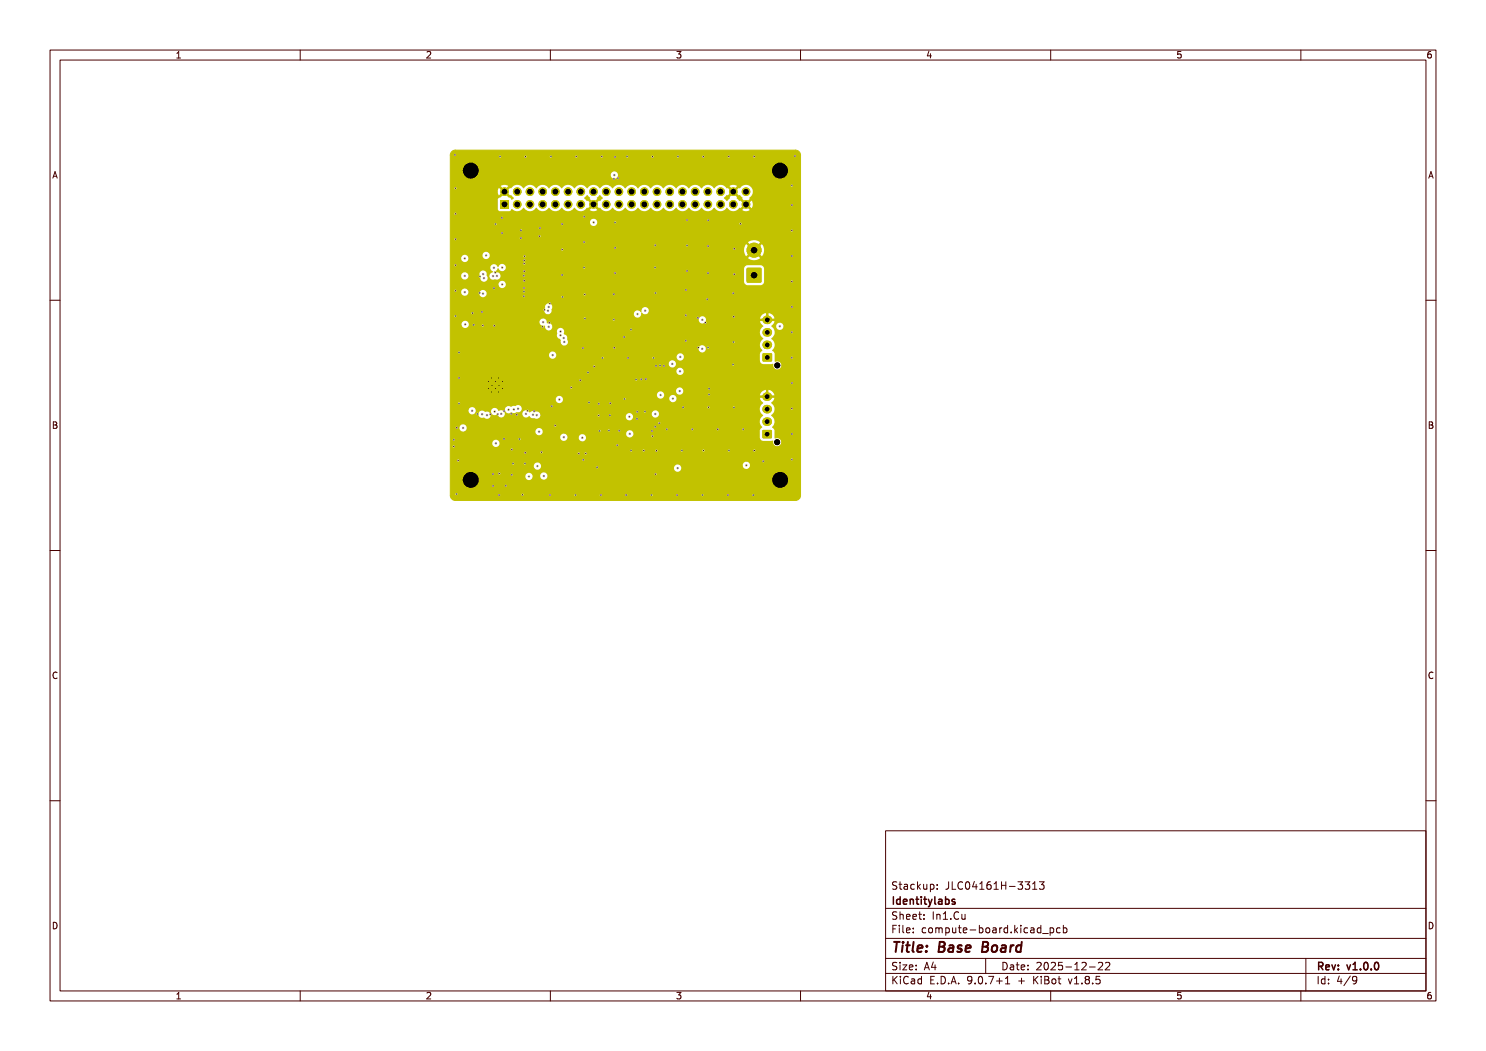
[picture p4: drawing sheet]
<svg xmlns="http://www.w3.org/2000/svg" width="297mm" height="210mm" viewBox="0 0 297 210" stroke-linecap="round" stroke-linejoin="round" font-family="sans-serif">
<defs><g id="words">
<text font-size="2.7" fill="#fff" x="178" y="190.3">Title: Base Board</text>
<g font-size="2" fill="#fff">
<text x="178" y="177.8">Stackup: JLC04161H-3313</text>
<text x="178" y="180.8">Identitylabs</text>
<text x="178" y="183.8">Sheet: In1.Cu</text>
<text x="178" y="186.5">File: compute-board.kicad_pcb</text>
<text x="178" y="193.9">Size: A4</text>
<text x="178" y="196.7">KiCad E.D.A. 9.0.7+1 + KiBot v1.8.5</text>
<text x="200" y="193.9">Date: 2025-12-22</text>
<text x="263" y="196.7">Id: 4/9</text>
<text x="263" y="193.9">Rev: v1.0.0</text>
</g>
<g font-size="1.7" fill="#fff">
<text x="35" y="11.6">1</text>
<text x="85" y="11.6">2</text>
<text x="135" y="11.6">3</text>
<text x="185" y="11.6">4</text>
<text x="235" y="11.6">5</text>
<text x="285" y="11.6">6</text>
<text x="10.5" y="35.6">A</text>
<text x="285.5" y="35.6">A</text>
<text x="10.5" y="85.6">B</text>
<text x="285.5" y="85.6">B</text>
<text x="10.5" y="135.6">C</text>
<text x="285.5" y="135.6">C</text>
<text x="10.5" y="185.6">D</text>
<text x="285.5" y="185.6">D</text>
<text x="35" y="199.7">1</text>
<text x="85" y="199.7">2</text>
<text x="135" y="199.7">3</text>
<text x="185" y="199.7">4</text>
<text x="235" y="199.7">5</text>
<text x="285" y="199.7">6</text>
</g>
</g></defs>
<g fill="#c2c200">
<circle cx="155.9" cy="34.1" r="1.8"/>
<circle cx="150.7" cy="50" r="1.5"/>
<circle cx="94.1" cy="34.1" r="1.8"/>
<circle cx="98.3" cy="78.3" r=".3"/>
<circle cx="99.7" cy="78.3" r=".3"/>
<circle cx="97.6" cy="77.6" r=".3"/>
<circle cx="99" cy="77.6" r=".3"/>
<circle cx="100.4" cy="77.6" r=".3"/>
<circle cx="98.3" cy="77" r=".3"/>
<circle cx="99.7" cy="77" r=".3"/>
<circle cx="97.6" cy="76.2" r=".3"/>
<circle cx="99" cy="76.2" r=".3"/>
<circle cx="100.4" cy="76.2" r=".3"/>
<circle cx="98.3" cy="75.5" r=".3"/>
<circle cx="99.7" cy="75.5" r=".3"/>
</g>
<g fill="#c2c200">
<path d="M149.3 53.6h2.8v2.8h-2.8z" fill-rule="evenodd"/>
<path d="M152.5 70.6h1.8v1.6h-1.8z" fill-rule="evenodd"/>
</g>
<path d="M153.2 68.9h.3M153.2 66.4h.3M153.2 63.9h.3" fill="none" stroke="#c2c200" stroke-width="1.7"/>
<g fill="#c2c200">
<path d="M100 40h1.7v1.7h-1.7z" fill-rule="evenodd"/>
<path d="M152.4 86h1.8v1.5h-1.8z" fill-rule="evenodd"/>
</g>
<g fill="#c2c200">
<circle cx="100.8" cy="38.3" r=".86"/>
<circle cx="103.4" cy="40.8" r=".86"/>
<circle cx="103.4" cy="38.3" r=".86"/>
<circle cx="105.9" cy="40.8" r=".86"/>
<circle cx="105.9" cy="38.3" r=".86"/>
<circle cx="108.5" cy="40.8" r=".86"/>
<circle cx="108.5" cy="38.3" r=".86"/>
<circle cx="111" cy="40.8" r=".86"/>
<circle cx="111" cy="38.3" r=".86"/>
<circle cx="113.5" cy="40.8" r=".86"/>
<circle cx="113.5" cy="38.3" r=".86"/>
<circle cx="116.1" cy="40.8" r=".86"/>
<circle cx="116.1" cy="38.3" r=".86"/>
<circle cx="118.6" cy="40.8" r=".86"/>
<circle cx="118.6" cy="38.3" r=".86"/>
<circle cx="121.2" cy="40.8" r=".86"/>
<circle cx="121.2" cy="38.3" r=".86"/>
<circle cx="123.7" cy="40.8" r=".86"/>
<circle cx="123.7" cy="38.3" r=".86"/>
<circle cx="126.2" cy="40.8" r=".86"/>
<circle cx="126.2" cy="38.3" r=".86"/>
<circle cx="128.8" cy="40.8" r=".86"/>
<circle cx="128.8" cy="38.3" r=".86"/>
<circle cx="131.3" cy="40.8" r=".86"/>
<circle cx="131.3" cy="38.3" r=".86"/>
<circle cx="133.9" cy="40.8" r=".86"/>
<circle cx="133.9" cy="38.3" r=".86"/>
<circle cx="136.4" cy="40.8" r=".86"/>
<circle cx="136.4" cy="38.3" r=".86"/>
<circle cx="138.9" cy="40.8" r=".86"/>
<circle cx="138.9" cy="38.3" r=".86"/>
<circle cx="141.5" cy="40.8" r=".86"/>
<circle cx="141.5" cy="38.3" r=".86"/>
<circle cx="144" cy="40.8" r=".86"/>
<circle cx="144" cy="38.3" r=".86"/>
<circle cx="146.6" cy="40.8" r=".86"/>
<circle cx="146.6" cy="38.3" r=".86"/>
<circle cx="149.1" cy="40.8" r=".86"/>
<circle cx="149.1" cy="38.3" r=".86"/>
<circle cx="94.1" cy="95.9" r="1.8"/>
</g>
<path d="M153.2 79.3h.3M153.2 84.3h.3M153.2 81.8h.3" fill="none" stroke="#c2c200" stroke-width="1.7"/>
<g fill="#c2c200">
<circle cx="155.9" cy="95.9" r="1.8"/>
<circle cx="101.6" cy="81.9" r=".23"/>
<circle cx="132" cy="78.9" r=".22"/>
<circle cx="112.7" cy="67.5" r=".22"/>
<circle cx="106.5" cy="82.9" r=".23"/>
<circle cx="96.4" cy="82.8" r=".23"/>
<circle cx="112" cy="67" r=".23"/>
<circle cx="155.9" cy="65.2" r=".23"/>
<circle cx="112.7" cy="87.4" r=".22"/>
<circle cx="116.4" cy="87.5" r=".23"/>
<circle cx="100.2" cy="82.7" r=".23"/>
<circle cx="97.3" cy="83" r=".23"/>
<circle cx="107.3" cy="83" r=".23"/>
<circle cx="135.4" cy="93.5" r=".22"/>
<circle cx="110.5" cy="71" r=".23"/>
<circle cx="108.7" cy="95.1" r=".22"/>
<circle cx="118.6" cy="44.4" r=".23"/>
<circle cx="98.9" cy="82.2" r=".22"/>
<circle cx="96.7" cy="55.6" r=".22"/>
<circle cx="109.7" cy="61.3" r=".22"/>
<circle cx="105.7" cy="95.2" r=".22"/>
<circle cx="92.9" cy="51.6" r=".23"/>
<circle cx="136" cy="71.3" r=".22"/>
<circle cx="98.5" cy="55.2" r=".23"/>
<circle cx="135.9" cy="74.2" r=".22"/>
<circle cx="149.2" cy="93" r=".22"/>
<circle cx="92.9" cy="55.1" r=".23"/>
<circle cx="99.3" cy="55.1" r=".23"/>
<circle cx="100.4" cy="53.5" r=".22"/>
<circle cx="100.4" cy="56.8" r=".22"/>
<circle cx="135.8" cy="78.1" r=".22"/>
<circle cx="134.5" cy="79.6" r=".23"/>
<circle cx="92.9" cy="58.4" r=".23"/>
<circle cx="94.4" cy="82.1" r=".22"/>
<circle cx="105.1" cy="82.7" r=".22"/>
<circle cx="134.4" cy="72.7" r=".23"/>
<circle cx="112.8" cy="68.3" r=".22"/>
<circle cx="103.6" cy="81.7" r=".23"/>
<circle cx="141.7" cy="78.8" r=".23"/>
<circle cx="145.7" cy="90" r=".22"/>
<circle cx="104.4" cy="98.9" r=".23"/>
<circle cx="117.1" cy="90.6" r=".22"/>
<circle cx="119.3" cy="93.4" r=".23"/>
<circle cx="137.3" cy="54.1" r=".23"/>
<circle cx="158.3" cy="56.2" r=".23"/>
<circle cx="127.3" cy="83.7" r=".22"/>
<circle cx="99" cy="54.4" r=".23"/>
<circle cx="104.9" cy="92.6" r=".22"/>
<circle cx="116.6" cy="91.9" r=".23"/>
<circle cx="128.6" cy="90" r=".22"/>
<circle cx="122.9" cy="31.4" r=".22"/>
<circle cx="150.7" cy="31.3" r=".23"/>
<circle cx="90.9" cy="31" r=".22"/>
<circle cx="100.7" cy="87.7" r=".22"/>
<circle cx="121.9" cy="83" r=".22"/>
<circle cx="115" cy="98.9" r=".23"/>
<circle cx="121.7" cy="86" r=".22"/>
<circle cx="110.3" cy="81.2" r=".23"/>
<circle cx="158.3" cy="61.3" r=".23"/>
<circle cx="91" cy="63.2" r=".23"/>
<circle cx="140.4" cy="98.9" r=".23"/>
<circle cx="158.3" cy="91.8" r=".23"/>
<circle cx="131" cy="94.8" r=".23"/>
<circle cx="107.8" cy="47.2" r=".23"/>
<circle cx="91.7" cy="75.5" r=".22"/>
<circle cx="102.6" cy="92.6" r=".23"/>
<circle cx="133.3" cy="85.8" r=".23"/>
<circle cx="100.7" cy="82.1" r=".22"/>
<circle cx="158.3" cy="41" r=".23"/>
<circle cx="158.3" cy="51.2" r=".23"/>
<circle cx="120.3" cy="31.3" r=".23"/>
<circle cx="116.9" cy="63.6" r=".22"/>
<circle cx="139.6" cy="69.4" r=".22"/>
<circle cx="130.9" cy="53.4" r=".22"/>
<circle cx="131.1" cy="73.1" r=".23"/>
<circle cx="145.5" cy="98.9" r=".23"/>
<circle cx="131.8" cy="84.5" r=".23"/>
<circle cx="120.1" cy="98.9" r=".23"/>
<circle cx="132.7" cy="73.1" r=".22"/>
<circle cx="141.7" cy="77.7" r=".22"/>
<circle cx="158.3" cy="71.5" r=".23"/>
<circle cx="104.7" cy="55.1" r=".23"/>
<circle cx="104.8" cy="52.7" r=".22"/>
<circle cx="130.6" cy="71.5" r=".23"/>
<circle cx="103.8" cy="87.7" r=".23"/>
<circle cx="139.5" cy="63.5" r=".23"/>
<circle cx="137.1" cy="68.1" r=".22"/>
<circle cx="158.3" cy="37.1" r=".22"/>
<circle cx="127.1" cy="75.8" r=".22"/>
<circle cx="100.3" cy="46.6" r=".22"/>
<circle cx="130.2" cy="98.9" r=".23"/>
<circle cx="104.8" cy="54.2" r=".22"/>
<circle cx="91" cy="58.1" r=".22"/>
<circle cx="115.2" cy="31.3" r=".23"/>
<circle cx="104.7" cy="58.3" r=".23"/>
<circle cx="137.3" cy="44" r=".22"/>
<circle cx="158.3" cy="76.6" r=".23"/>
<circle cx="158.3" cy="66.4" r=".23"/>
<circle cx="146.7" cy="81.4" r=".23"/>
<circle cx="158.3" cy="86.7" r=".23"/>
<circle cx="94.7" cy="64.9" r=".22"/>
<circle cx="91.7" cy="70.4" r=".22"/>
<circle cx="130.4" cy="87.2" r=".22"/>
<circle cx="102.3" cy="89.8" r=".22"/>
<circle cx="100.3" cy="43.5" r=".22"/>
<circle cx="129.1" cy="75.8" r=".23"/>
<circle cx="145.7" cy="31.3" r=".23"/>
<circle cx="103.3" cy="82.9" r=".22"/>
<circle cx="107.9" cy="45.6" r=".23"/>
<circle cx="104.7" cy="59.2" r=".23"/>
<circle cx="128.9" cy="82.3" r=".22"/>
<circle cx="122" cy="80.6" r=".22"/>
<circle cx="104.8" cy="56.1" r=".23"/>
<circle cx="106.8" cy="82.2" r=".22"/>
<circle cx="91.7" cy="80.6" r=".22"/>
<circle cx="123.8" cy="86.1" r=".23"/>
<circle cx="150.8" cy="90" r=".23"/>
<circle cx="116.8" cy="43.3" r=".23"/>
<circle cx="130.4" cy="31.3" r=".23"/>
<circle cx="119.7" cy="83" r=".22"/>
<circle cx="98" cy="82.8" r=".22"/>
<circle cx="122.7" cy="35.8" r=".22"/>
<circle cx="95.9" cy="55.3" r=".23"/>
<circle cx="108.8" cy="61.9" r=".22"/>
<circle cx="146.5" cy="72.9" r=".23"/>
<circle cx="119.8" cy="86.1" r=".23"/>
<circle cx="114.2" cy="77.4" r=".23"/>
<circle cx="117.5" cy="74.4" r=".22"/>
<circle cx="124.8" cy="67.3" r=".23"/>
<circle cx="109.9" cy="98.9" r=".23"/>
<circle cx="136.3" cy="90" r=".23"/>
<circle cx="137.1" cy="57.9" r=".22"/>
<circle cx="109.8" cy="64.5" r=".23"/>
<circle cx="91" cy="53" r=".23"/>
<circle cx="146.6" cy="63.3" r=".22"/>
<circle cx="104.8" cy="51.2" r=".23"/>
<circle cx="105" cy="31.3" r=".23"/>
<circle cx="146.5" cy="58.6" r=".22"/>
<circle cx="146.8" cy="49.7" r=".23"/>
<circle cx="131.2" cy="90" r=".23"/>
<circle cx="124.8" cy="79.7" r=".23"/>
<circle cx="141.4" cy="59.8" r=".23"/>
<circle cx="140.6" cy="90" r=".23"/>
<circle cx="98.8" cy="65.1" r=".22"/>
<circle cx="108.4" cy="65.3" r=".22"/>
<circle cx="130.9" cy="49" r=".22"/>
<circle cx="135.5" cy="31.3" r=".23"/>
<circle cx="116.8" cy="48.4" r=".22"/>
<circle cx="104.7" cy="57.6" r=".23"/>
<circle cx="127.4" cy="82.3" r=".23"/>
<circle cx="108.2" cy="90.4" r=".23"/>
<circle cx="122.7" cy="58.8" r=".22"/>
<circle cx="116.9" cy="58.8" r=".23"/>
<circle cx="122.9" cy="49.5" r=".22"/>
<circle cx="102.2" cy="82.7" r=".23"/>
<circle cx="158.3" cy="46.1" r=".23"/>
<circle cx="138.4" cy="85.8" r=".23"/>
<circle cx="131" cy="58.6" r=".22"/>
<circle cx="141.5" cy="69.5" r=".22"/>
<circle cx="91" cy="47.8" r=".22"/>
<circle cx="91" cy="37.6" r=".22"/>
<circle cx="137.1" cy="63" r=".23"/>
<circle cx="148" cy="44.7" r=".22"/>
<circle cx="110.1" cy="31.3" r=".23"/>
<circle cx="141.6" cy="81.4" r=".23"/>
<circle cx="141" cy="64.5" r=".22"/>
<circle cx="131.9" cy="73.1" r=".23"/>
<circle cx="125.3" cy="31.3" r=".23"/>
<circle cx="112.4" cy="49.9" r=".22"/>
<circle cx="130.3" cy="86.1" r=".23"/>
<circle cx="126.1" cy="65.8" r=".22"/>
<circle cx="125.2" cy="98.9" r=".23"/>
<circle cx="90.7" cy="89.2" r=".22"/>
<circle cx="126.1" cy="90" r=".23"/>
<circle cx="117.7" cy="80.4" r=".22"/>
<circle cx="112.4" cy="54.9" r=".23"/>
<circle cx="125.5" cy="71.5" r=".22"/>
<circle cx="98.5" cy="97.1" r=".23"/>
<circle cx="141.6" cy="44" r=".23"/>
<circle cx="152.5" cy="92.2" r=".22"/>
<circle cx="119.7" cy="80.7" r=".23"/>
<circle cx="146.6" cy="68.4" r=".23"/>
<circle cx="94.4" cy="62.6" r=".23"/>
<circle cx="128.2" cy="75.8" r=".22"/>
<circle cx="137.3" cy="49.1" r=".22"/>
<circle cx="105.4" cy="82.1" r=".22"/>
<circle cx="96.3" cy="62.3" r=".23"/>
<circle cx="99.8" cy="94.6" r=".22"/>
<circle cx="148.5" cy="85.8" r=".23"/>
<circle cx="104.1" cy="47.6" r=".23"/>
<circle cx="136.5" cy="81.4" r=".23"/>
<circle cx="116" cy="76" r=".23"/>
<circle cx="105" cy="90.5" r=".22"/>
<circle cx="116.8" cy="53.5" r=".23"/>
<circle cx="141.5" cy="49.2" r=".22"/>
<circle cx="95.4" cy="82.7" r=".22"/>
<circle cx="98.5" cy="94.7" r=".23"/>
<circle cx="143.4" cy="85.8" r=".22"/>
<circle cx="122.7" cy="63.9" r=".22"/>
<circle cx="96.5" cy="65" r=".22"/>
<circle cx="146.8" cy="54.8" r=".23"/>
<circle cx="111" cy="85" r=".23"/>
<circle cx="140.6" cy="31.3" r=".23"/>
<circle cx="112.4" cy="59.3" r=".22"/>
<circle cx="98.7" cy="57.6" r=".23"/>
<circle cx="104.1" cy="46" r=".23"/>
<circle cx="115.7" cy="90.6" r=".23"/>
<circle cx="150.6" cy="98.9" r=".23"/>
<circle cx="99.9" cy="31.3" r=".23"/>
<circle cx="135.3" cy="98.9" r=".23"/>
<circle cx="122.9" cy="54.6" r=".23"/>
<circle cx="91" cy="42.7" r=".23"/>
<circle cx="99.8" cy="98.9" r=".23"/>
<circle cx="101.1" cy="97.1" r=".22"/>
<circle cx="122.8" cy="69.5" r=".22"/>
<circle cx="102.3" cy="94.9" r=".23"/>
<circle cx="116.5" cy="69.6" r=".22"/>
<circle cx="120.4" cy="71.5" r=".23"/>
<circle cx="99" cy="44.8" r=".23"/>
<circle cx="158.9" cy="31.2" r=".23"/>
<circle cx="122.9" cy="44.4" r=".23"/>
<circle cx="91.2" cy="98.7" r=".22"/>
<circle cx="141.5" cy="54.6" r=".22"/>
<circle cx="158.3" cy="81.6" r=".23"/>
<circle cx="123.5" cy="35.6" r=".23"/>
<circle cx="109.9" cy="60.6" r=".22"/>
<circle cx="118.8" cy="73.2" r=".23"/>
<circle cx="95.8" cy="58.5" r=".23"/>
<circle cx="99.5" cy="82.8" r=".23"/>
<circle cx="91.6" cy="92" r=".22"/>
<circle cx="104.8" cy="52" r=".23"/>
<circle cx="91.3" cy="85.5" r=".22"/>
<circle cx="123.4" cy="89" r=".23"/>
<circle cx="90.7" cy="87.9" r=".23"/>
<circle cx="112.4" cy="44.8" r=".23"/>
<circle cx="131" cy="85.3" r=".23"/>
<circle cx="93" cy="64.8" r=".23"/>
<circle cx="96.6" cy="54.8" r=".22"/>
<circle cx="96.5" cy="58.7" r=".22"/>
<circle cx="122.8" cy="35" r=".23"/>
<circle cx="111.8" cy="79.8" r=".22"/>
<circle cx="131" cy="82.7" r=".23"/>
<circle cx="108.6" cy="64.4" r=".23"/>
<circle cx="127.4" cy="62.8" r=".23"/>
<circle cx="97.2" cy="51" r=".22"/>
<circle cx="98.7" cy="53.5" r=".22"/>
<circle cx="102.7" cy="81.8" r=".23"/>
<circle cx="92.6" cy="85.5" r=".22"/>
<circle cx="99.1" cy="88.6" r=".22"/>
<circle cx="125.9" cy="86.7" r=".23"/>
<circle cx="125.8" cy="83.3" r=".22"/>
<circle cx="109.5" cy="62.1" r=".22"/>
<circle cx="128.9" cy="62.1" r=".23"/>
<circle cx="107.7" cy="86.2" r=".22"/>
<circle cx="107.4" cy="93.1" r=".23"/>
<circle cx="109.7" cy="65.3" r=".22"/>
<circle cx="112" cy="66.2" r=".22"/>
<circle cx="140.3" cy="69.7" r=".23"/>
<circle cx="140.4" cy="63.9" r=".23"/>
</g>
<g fill="#c2c200">
<path d="M146.7 38.8l.4-.3 .6 .6 .2-.1 .5 .5-.1 .2 .6 .6-.3 .3-.6-.5-.3 .1-.5-.6 .1-.2z" fill-rule="evenodd"/>
<path d="M116.8 39.5l.6-.5 .5 .5-.1 .2 .6 .6-.3 .3-.6-.5-.2 .1z" fill-rule="evenodd"/>
<path d="M119.3 39.5l.6-.5 .6 .6-.6 .6-.2-.1-.5 .5-.4-.3 .6-.6z" fill-rule="evenodd"/>
<path d="M144.7 39.5l.5-.5 .2 .1 .6-.6 .4 .3-.6 .6 .1 .2-.6 .6-.6-.5z" fill-rule="evenodd"/>
<path d="M101 38.8l.4-.3 .6 .6 .2-.1 .5 .6-.4 .3z" fill-rule="evenodd"/>
<path d="M90.2 30.3l.8-.3h68l.6 .2 .4 .6v68.2l-.2 .6-.8 .4h-68l-.6-.2-.3-.5-.1-4h15a.73 .73 0 0 0 .8 .6 .73 .73 0 0 0 .6-.7h1.6v.1a.73 .73 0 0 0 1.2 .4 .73 .73 0 0 0-.2-1.3 .73 .73 0 0 0-1 .8l-1.6-.1a.73 .73 0 0 0-.7-.6 .73 .73 0 0 0-.7 .8h-15v-2.1h16.7v.1a.73 .73 0 0 0 1.3 .3h26.7v.2a.73 .73 0 0 0 1.1 .4 .73 .73 0 0 0 .2-1.1h12.4l.1 .1a.73 .73 0 0 0 1.2 .3 .73 .73 0 0 0-.3-1.2 .73 .73 0 0 0-1 .8l-12.5-.1a.73 .73 0 0 0-.8-.1 .73 .73 0 0 0-.4 .7h-26.7a.73 .73 0 0 0-.4-1.2 .73 .73 0 0 0-.9 .8h-16.7v-4.5h8.4v.1a.73 .73 0 0 0 1.2 .3 .73 .73 0 0 0-.2-1.2 .73 .73 0 0 0-1 .8h-8.4v-1.3h22v.2a.73 .73 0 0 0 .7 .5 .73 .73 0 0 0 .7-.6h2.3v.2a.73 .73 0 0 0 1.2 .3 .73 .73 0 0 0-.4-1.2h8.6l.1 .1a.73 .73 0 0 0 1.2 .3 .73 .73 0 0 0-.3-1.2 .73 .73 0 0 0-1 .8l-8.6-.1a.73 .73 0 0 0-.8 .8h-2.3v-.1a.73 .73 0 0 0-.7-.8 .73 .73 0 0 0-.7 .8h-22v-1.1h17v.2a.73 .73 0 0 0 1.2 .3 .73 .73 0 0 0-.2-1.2 .73 .73 0 0 0-1 .7h-17v-.7h1.8l.1 .1a.73 .73 0 0 0 1.2 .3 .73 .73 0 0 0-.3-1.2 .73 .73 0 0 0-1 .8h-1.8v-2.8h5.6l.1 .2a.89 .89 0 0 0 1.1 .5 .73 .73 0 0 0 1.1-.1 .73 .73 0 0 0-.3-1.1h.5l.1 .1a.83 .83 0 0 0 1.2 .4 .75 .75 0 0 0 .8 .6 .75 .75 0 0 0 .7-.6h3.5v.1a.83 .83 0 0 0 1.4 .2 1.01 1.01 0 0 0 1.1 .5 .73 .73 0 0 0 1-.3h17.2v.2a.73 .73 0 0 0 1 .4 .73 .73 0 0 0 .2-1.1h4v.1a.73 .73 0 0 0 1.2 .4 .73 .73 0 0 0-.3-1.3 .73 .73 0 0 0-.9 .8l-4-.1a.73 .73 0 0 0-.9-.1 .73 .73 0 0 0-.3 .7h-17.2a.81 .81 0 0 0-.1-.9 .81 .81 0 0 0-.9-.2 .94 .94 0 0 0-1.1 .2 .75 .75 0 0 0-.8-.4 .75 .75 0 0 0-.6 .8h-3.5a.79 .79 0 0 0-.4-.8 .79 .79 0 0 0-.9 .1l-.1-.2h1.4v.2a.84 .84 0 0 0 1.4 .3 .94 .94 0 0 0 1-.1l.2 .1a.73 .73 0 0 0 .8-.8h47.6l.1 .7 .5 .7a1.5 1.5 0 0 0-.2 2.4l-.4 .6v1.4a.74 .74 0 0 0 .7 .7h1.9a.81 .81 0 0 0 .8 1 .81 .81 0 0 0 .8-1 .81 .81 0 0 0-1.2-.5l-.1-1.6-.5-.7a1.49 1.49 0 0 0-.2-2.3 1.48 1.48 0 0 0 0-2.5l.5-.5 .2-.5h-1.1v-.5l1.1-.1a1.35 1.35 0 0 0-1.2-1v.9h-.5v-.9h-.2a1.34 1.34 0 0 0-1 1.1h1v.5h-1l.1 .5 .5 .5-.5 .5-.1 .6h-47.6a.83 .83 0 0 0-1.4-.5l-.7 .2a.84 .84 0 0 0-1.3 .6h-1.4a.73 .73 0 0 0-.8-.4 .73 .73 0 0 0-.6 .8h-1.2a.73 .73 0 0 0-.8-.2 .73 .73 0 0 0-.5 .7h-5.6v-.7h3.6l.1 .2a.73 .73 0 0 0 1.2 .3 .73 .73 0 0 0-.3-1.2 .73 .73 0 0 0-1 .7h-3.6v-2.2h21.1v.1a.73 .73 0 0 0 .9 .5 .73 .73 0 0 0 .5-.8h21.3v.2a.73 .73 0 0 0 1.2 .3 .73 .73 0 0 0-.2-1.2 .73 .73 0 0 0-1 .7h-21.3v-.1a.73 .73 0 0 0-.8-.5 .73 .73 0 0 0-.6 .8h-21.1v-.9h41.3v.1a.73 .73 0 0 0 1.3 .3 .73 .73 0 0 0-.5-1.2h3v.2a.73 .73 0 0 0 1.2 .3 .73 .73 0 0 0-.2-1.2 .73 .73 0 0 0-1 .7h-3a.73 .73 0 0 0-.8 .8h-41.3v-4.7h45.2v.1a.73 .73 0 0 0 1.2 .3 .73 .73 0 0 0-.2-1.2 .73 .73 0 0 0-1 .8h-45.2v-1.5h43.6l.1 .1a.73 .73 0 0 0 1.2 .3 .73 .73 0 0 0-.3-1.2 .73 .73 0 0 0-1 .8h-43.6v-1.8h19.7l.1 .2a.73 .73 0 0 0 .5 .5 .73 .73 0 0 0 .7-.3h24.2l.1 .1a.73 .73 0 0 0 1.2 .4 .73 .73 0 0 0-.3-1.3 .73 .73 0 0 0-1 .8h-24.2l.1-.1a.73 .73 0 0 0-.5-1.1 .73 .73 0 0 0-.9 .8h-19.7v-1.2h49.6v.1a.73 .73 0 0 0 1.2 .3 .73 .73 0 0 0-.2-1.2 .73 .73 0 0 0-1 .8h-49.6v-2.7h21.3l.2 .4 .4 .2 .2 .3a.77 .77 0 0 0 .9 1 .77 .77 0 0 0 .4-1.2 1.08 1.08 0 0 0-.7-1l.1-.5h39.1l.1 .6 .6 .8a1.5 1.5 0 0 0-.2 2.4l-.5 .6v1.4l.1 .4 .5 .3h2.1a.82 .82 0 0 0 .8 1 .82 .82 0 0 0 .7-1 .82 .82 0 0 0-1.2-.5l-.1-1.6-.5-.7a1.49 1.49 0 0 0-.2-2.4h.1a1.35 1.35 0 0 0 0-2.3h.9l.1 .1a.73 .73 0 0 0 1.2 .3 .73 .73 0 0 0-.3-1.2 .73 .73 0 0 0-1 .8l-.9-.1 .6-1h-1v-.5l1-.1a1.35 1.35 0 0 0-1.2-1v.9h-.5v-.9h-.2a1.34 1.34 0 0 0-1 1.1h1v.5h-1l.2 .4 .5 .6-.5 .5-.2 .6h-39.1a.75 .75 0 0 0-1-.8 .75 .75 0 0 0-.4 1.2l-.1 .4h-21.3v-2.2h2.2a.73 .73 0 0 0 1 .6 .73 .73 0 0 0 .4-1.1h14.2l.1 .2a1.13 1.13 0 0 0 1 .6 .75 .75 0 0 0 .9 .8 .75 .75 0 0 0 .6-1 .75 .75 0 0 0-1.1-.4l-.1-.6h30.5a.73 .73 0 0 0 1.1 .5 .73 .73 0 0 0 0-1.2 .73 .73 0 0 0-1.1 .5v.2h-30.5a.73 .73 0 0 0-.9-.3 .73 .73 0 0 0-.5 .7h-14.3a.73 .73 0 0 0-.8-.3 .73 .73 0 0 0-.5 .8h-2.2v-2.1h36.7v.2a.77 .77 0 0 0 1 .4 .77 .77 0 0 0 .5-.9h.1a.75 .75 0 0 0 1.3-.1 .75 .75 0 0 0-.6-1.1 .75 .75 0 0 0-.8 1l-.1 .1a.77 .77 0 0 0-.9-.3 .77 .77 0 0 0-.5 .7h-36.7v-.6h18.8v.1a.75 .75 0 0 0 1 .5 .75 .75 0 0 0 .4-1 .74 .74 0 0 0-.5-1.2 .74 .74 0 0 0-.8 1l-.1 .6h-18.8v-3.8h2.2v.2a.73 .73 0 0 0 .6 .5 .73 .73 0 0 0 .7-.4h2.3v.2a.73 .73 0 0 0 1.2 .3 .73 .73 0 0 0-.2-1.2 .73 .73 0 0 0-1 .7h-2.3a.73 .73 0 0 0-.5-1 .73 .73 0 0 0-.8 .7h-2.2v-1.5h9.6l.1 .2a.73 .73 0 0 0 1.2 .3 .73 .73 0 0 0-.3-1.2 .73 .73 0 0 0-1 .7h-9.6v-1.7h2.2v.1a.73 .73 0 0 0 .9 .5 .73 .73 0 0 0 .5-1h2.2l.2 .4a.76 .76 0 0 0 .7 1.1 .76 .76 0 0 0 .7-1.1h.4v.2a.73 .73 0 0 0 1.1 .4 .75 .75 0 0 0 1.1-.6 .75 .75 0 0 0-1-.7h-.2l-.1-.2 .5-.2 .3-.5a.86 .86 0 0 0 1.4 .3l.2-.2h47.6v2.6l.3 .5 .4 .2h2.6l.4-.2 .3-.5v-2.6l-.1-.4-.6-.3h-2.6a.74 .74 0 0 0-.7 .7h-47.6a.76 .76 0 0 0-.6-1 .76 .76 0 0 0-.9 .7 .87 .87 0 0 0-1.5-.2 .85 .85 0 0 0 .5 1.1l-.1 .1a.75 .75 0 0 0-.7 .8h-.4l-.1-.1a.75 .75 0 0 0-.6-1 .75 .75 0 0 0-.9 .7h-2.3a.73 .73 0 0 0-.8-.4 .73 .73 0 0 0-.5 .8h-2.2v-3.5h2.2v.2a.73 .73 0 0 0 1.1 .4 .73 .73 0 0 0 .1-1.2h3l.1 .2a.73 .73 0 0 0 1.2 .3 .73 .73 0 0 0-.3-1.2 .73 .73 0 0 0-1 .7h-3a.73 .73 0 0 0-.9-.1 .73 .73 0 0 0-.3 .7h-2.2v-1.8h58.7l.1 .7 .3 .6 1-1 .4 .4-1 1a1.98 1.98 0 0 0 2.4 0l-.9-1 .3-.4 1 1 .1-.1a1.99 1.99 0 0 0-.1-2.3l-1 .9-.3-.3 .9-1-.1-.1a1.99 1.99 0 0 0-2.3 .1l1 1-.4 .3-1-.9-.4 1.1h-58.7v-5.4h27.9v.1a.73 .73 0 0 0 1.2 .4 .73 .73 0 0 0-.2-1.2 .73 .73 0 0 0-1 .7h-27.9v-4.6h9.5v1.9l.2 .3 2.1 .1 .4-.4a1.56 1.56 0 0 0 2.3-.2l.1-.1a1.55 1.55 0 0 0 2.4 .2l.1-.2a1.53 1.53 0 0 0 2.5 .1l.1-.1a1.43 1.43 0 0 0 2.5 .1v-.1a1.55 1.55 0 0 0 2.4 .2l.2-.2a1.55 1.55 0 0 0 2.3 .2l.2-.2 .2 .1 .6-.6 .3 .4-.6 .6a1.35 1.35 0 0 0 1.6 0l-.6-.6 .4-.4 .5 .6 .1-.1a1.53 1.53 0 0 0 2.5 .1l.1-.1a1.43 1.43 0 0 0 2.5 .1v-.1a1.55 1.55 0 0 0 2.4 .2l.2-.2a1.55 1.55 0 0 0 2.3 .2l.2-.2a1.55 1.55 0 0 0 2.4 .2l.1-.2a1.53 1.53 0 0 0 2.5 .1l.1-.1a1.43 1.43 0 0 0 2.5 .1v-.1a1.55 1.55 0 0 0 2.4 .2l.2-.2a1.55 1.55 0 0 0 2.3 .2l.2-.2a1.55 1.55 0 0 0 2.4 .2l.1-.2a1.53 1.53 0 0 0 2.5 .1h.3l.6-.6 .3 .4-.6 .6a1.34 1.34 0 0 0 1.6 0l-.6-.6 .3-.4 .7 .6a1.35 1.35 0 0 0-.1-1.5l-.6 .5-.3-.3 .6-.6-.1-.2a1.37 1.37 0 0 0 .3-2.2 1.37 1.37 0 0 0-2.2 .3l-.2-.1-.6 .6-.4-.3 .6-.6a1.35 1.35 0 0 0-1.5 0l.6 .6-.4 .3-.6-.6-.2 .1a1.37 1.37 0 0 0-2.4 0h-.2a1.37 1.37 0 0 0-2.3 0h-.2a1.37 1.37 0 0 0-2.3 0h-.2a1.37 1.37 0 0 0-2.4 0h-.2a1.37 1.37 0 0 0-2.3 0h-.2a1.37 1.37 0 0 0-2.4 0h-.2a1.37 1.37 0 0 0-2.3 0h-.2a1.37 1.37 0 0 0-2.3 0h-.2a1.37 1.37 0 0 0-2.4 0h-.2a1.37 1.37 0 0 0-2.3 0h-.2a1.37 1.37 0 0 0-2.4 0h-.2a1.37 1.37 0 0 0-2.3 0h-.2a1.37 1.37 0 0 0-2.3 0h-.2a1.37 1.37 0 0 0-2.4 0h-.2a1.37 1.37 0 0 0-2.3 0h-.2a1.37 1.37 0 0 0-2.4 0h-.2a1.37 1.37 0 0 0-2.3 0l-.2-.1-.6 .6-.4-.3 .6-.6a1.34 1.34 0 0 0-1.5 0l.5 .6-.3 .3-.6-.5a1.35 1.35 0 0 0 0 1.5l.6-.6 .3 .3-.5 .6-.5 .2-.1 .3h-9.5v-4.8h32.1v.1a.73 .73 0 0 0 1.2 .3 .73 .73 0 0 0-.2-1.2 .73 .73 0 0 0-1 .8h-32.1v-4.1z" fill-rule="evenodd"/>
</g>
<g fill="#000">
<circle cx="90.9" cy="31" r=".1"/>
<circle cx="91" cy="37.6" r=".1"/>
<circle cx="94.1" cy="34.1" r="1.6"/>
<circle cx="99.9" cy="31.3" r=".1"/>
<circle cx="100.8" cy="38.3" r=".57"/>
<circle cx="103.4" cy="38.3" r=".57"/>
<circle cx="105" cy="31.3" r=".1"/>
<circle cx="105.9" cy="38.3" r=".58"/>
<circle cx="108.5" cy="38.3" r=".57"/>
<circle cx="110.1" cy="31.3" r=".1"/>
<circle cx="111" cy="38.3" r=".57"/>
<circle cx="113.5" cy="38.3" r=".57"/>
<circle cx="115.2" cy="31.3" r=".1"/>
<circle cx="116.1" cy="38.3" r=".58"/>
<circle cx="118.6" cy="38.3" r=".58"/>
<circle cx="120.3" cy="31.3" r=".1"/>
<circle cx="121.2" cy="38.3" r=".57"/>
<circle cx="122.7" cy="35.8" r=".1"/>
<circle cx="122.8" cy="35" r=".1"/>
<circle cx="122.9" cy="31.4" r=".1"/>
<circle cx="123.5" cy="35.6" r=".1"/>
<circle cx="123.7" cy="38.3" r=".57"/>
<circle cx="125.3" cy="31.3" r=".1"/>
<circle cx="126.2" cy="38.3" r=".57"/>
<circle cx="128.8" cy="38.3" r=".57"/>
<circle cx="130.4" cy="31.3" r=".1"/>
<circle cx="131.3" cy="38.3" r=".58"/>
<circle cx="133.9" cy="38.3" r=".57"/>
<circle cx="135.5" cy="31.3" r=".1"/>
<circle cx="136.4" cy="38.3" r=".57"/>
<circle cx="138.9" cy="38.3" r=".57"/>
<circle cx="140.6" cy="31.3" r=".1"/>
<circle cx="141.5" cy="38.3" r=".57"/>
<circle cx="144" cy="38.3" r=".58"/>
<circle cx="145.7" cy="31.3" r=".1"/>
<circle cx="146.6" cy="38.3" r=".57"/>
<circle cx="149.1" cy="38.3" r=".57"/>
<circle cx="150.7" cy="31.3" r=".1"/>
<circle cx="155.9" cy="34.1" r="1.6"/>
<circle cx="158.3" cy="37.1" r=".1"/>
<circle cx="158.9" cy="31.2" r=".1"/>
<circle cx="91" cy="58.1" r=".1"/>
<circle cx="91" cy="42.7" r=".1"/>
<circle cx="91" cy="53" r=".1"/>
<circle cx="91" cy="47.8" r=".1"/>
<circle cx="92.9" cy="58.4" r=".1"/>
<circle cx="92.9" cy="55.1" r=".1"/>
<circle cx="92.9" cy="51.6" r=".1"/>
<circle cx="95.8" cy="58.5" r=".1"/>
<circle cx="95.9" cy="55.3" r=".1"/>
<circle cx="96.5" cy="58.7" r=".1"/>
<circle cx="96.6" cy="54.8" r=".1"/>
<circle cx="96.7" cy="55.6" r=".1"/>
<circle cx="97.2" cy="51" r=".1"/>
<circle cx="98.5" cy="55.2" r=".1"/>
<circle cx="98.7" cy="57.6" r=".1"/>
<circle cx="98.7" cy="53.5" r=".1"/>
<circle cx="99" cy="54.4" r=".1"/>
<circle cx="99" cy="44.8" r=".1"/>
<circle cx="99.3" cy="55.1" r=".1"/>
<circle cx="100.3" cy="43.5" r=".1"/>
<circle cx="100.3" cy="46.6" r=".1"/>
<circle cx="100.4" cy="53.5" r=".1"/>
<circle cx="100.4" cy="56.8" r=".1"/>
<circle cx="100.8" cy="40.8" r=".57"/>
<circle cx="103.4" cy="40.8" r=".57"/>
<circle cx="104.1" cy="47.6" r=".1"/>
<circle cx="104.1" cy="46" r=".1"/>
<circle cx="104.7" cy="55.1" r=".1"/>
<circle cx="104.7" cy="59.2" r=".1"/>
<circle cx="104.7" cy="58.3" r=".1"/>
<circle cx="104.7" cy="57.6" r=".1"/>
<circle cx="104.8" cy="56.1" r=".1"/>
<circle cx="104.8" cy="52.7" r=".1"/>
<circle cx="104.8" cy="54.2" r=".1"/>
<circle cx="104.8" cy="52" r=".1"/>
<circle cx="104.8" cy="51.2" r=".1"/>
<circle cx="105.9" cy="40.8" r=".58"/>
<circle cx="107.8" cy="47.2" r=".1"/>
<circle cx="107.9" cy="45.6" r=".1"/>
<circle cx="108.5" cy="40.8" r=".58"/>
<circle cx="111" cy="40.8" r=".58"/>
<circle cx="112.4" cy="49.9" r=".1"/>
<circle cx="112.4" cy="44.8" r=".1"/>
<circle cx="112.4" cy="54.9" r=".1"/>
<circle cx="112.4" cy="59.3" r=".1"/>
<circle cx="113.5" cy="40.8" r=".57"/>
<circle cx="116.1" cy="40.8" r=".58"/>
<circle cx="116.8" cy="48.4" r=".1"/>
<circle cx="116.8" cy="53.5" r=".1"/>
<circle cx="116.8" cy="43.3" r=".1"/>
<circle cx="116.9" cy="58.8" r=".1"/>
<circle cx="118.6" cy="40.8" r=".58"/>
<circle cx="118.6" cy="44.4" r=".1"/>
<circle cx="121.2" cy="40.8" r=".58"/>
<circle cx="122.7" cy="58.8" r=".1"/>
<circle cx="122.9" cy="49.5" r=".1"/>
<circle cx="122.9" cy="54.6" r=".1"/>
<circle cx="122.9" cy="44.4" r=".1"/>
<circle cx="123.7" cy="40.8" r=".58"/>
<circle cx="126.2" cy="40.8" r=".57"/>
<circle cx="128.8" cy="40.8" r=".57"/>
<circle cx="130.9" cy="53.4" r=".1"/>
<circle cx="130.9" cy="49" r=".1"/>
<circle cx="131" cy="58.6" r=".1"/>
<circle cx="131.3" cy="40.8" r=".58"/>
<circle cx="133.9" cy="40.8" r=".58"/>
<circle cx="136.4" cy="40.8" r=".58"/>
<circle cx="137.1" cy="57.9" r=".1"/>
<circle cx="137.3" cy="49.1" r=".1"/>
<circle cx="137.3" cy="44" r=".1"/>
<circle cx="137.3" cy="54.1" r=".1"/>
<circle cx="138.9" cy="40.8" r=".57"/>
<circle cx="141.4" cy="59.8" r=".1"/>
<circle cx="141.5" cy="40.8" r=".57"/>
<circle cx="141.5" cy="54.6" r=".1"/>
<circle cx="141.5" cy="49.2" r=".1"/>
<circle cx="141.6" cy="44" r=".1"/>
<circle cx="144" cy="40.8" r=".58"/>
<circle cx="146.5" cy="58.6" r=".1"/>
<circle cx="146.6" cy="40.8" r=".58"/>
<circle cx="146.8" cy="54.8" r=".1"/>
<circle cx="146.8" cy="49.7" r=".1"/>
<circle cx="148" cy="44.7" r=".1"/>
<circle cx="149.1" cy="40.8" r=".58"/>
<circle cx="150.7" cy="50" r=".65"/>
<circle cx="150.7" cy="55" r=".65"/>
<circle cx="158.3" cy="56.2" r=".1"/>
<circle cx="158.3" cy="51.2" r=".1"/>
<circle cx="158.3" cy="41" r=".1"/>
<circle cx="158.3" cy="46.1" r=".1"/>
<circle cx="91" cy="63.2" r=".1"/>
<circle cx="91.7" cy="70.4" r=".1"/>
<circle cx="91.7" cy="75.5" r=".1"/>
<circle cx="93" cy="64.8" r=".1"/>
<circle cx="94.4" cy="62.6" r=".1"/>
<circle cx="94.7" cy="64.9" r=".1"/>
<circle cx="96.3" cy="62.3" r=".1"/>
<circle cx="96.5" cy="65" r=".1"/>
<circle cx="97.6" cy="76.2" r=".1"/>
<circle cx="97.6" cy="77.6" r=".1"/>
<circle cx="98.3" cy="78.3" r=".1"/>
<circle cx="98.3" cy="75.5" r=".1"/>
<circle cx="98.3" cy="77" r=".1"/>
<circle cx="98.8" cy="65.1" r=".1"/>
<circle cx="99" cy="76.2" r=".1"/>
<circle cx="99" cy="77.6" r=".1"/>
<circle cx="99.7" cy="78.3" r=".1"/>
<circle cx="99.7" cy="75.5" r=".1"/>
<circle cx="99.7" cy="77" r=".1"/>
<circle cx="100.4" cy="76.2" r=".1"/>
<circle cx="100.4" cy="77.6" r=".1"/>
<circle cx="108.4" cy="65.3" r=".1"/>
<circle cx="108.6" cy="64.4" r=".1"/>
<circle cx="108.8" cy="61.9" r=".1"/>
<circle cx="109.5" cy="62.1" r=".1"/>
<circle cx="109.7" cy="65.3" r=".1"/>
<circle cx="109.7" cy="61.3" r=".1"/>
<circle cx="109.8" cy="64.5" r=".1"/>
<circle cx="109.9" cy="60.6" r=".1"/>
<circle cx="110.5" cy="71" r=".1"/>
<circle cx="111.8" cy="79.8" r=".1"/>
<circle cx="112" cy="67" r=".1"/>
<circle cx="112" cy="66.2" r=".1"/>
<circle cx="112.7" cy="67.5" r=".1"/>
<circle cx="112.8" cy="68.3" r=".1"/>
<circle cx="114.2" cy="77.4" r=".1"/>
<circle cx="116" cy="76" r=".1"/>
<circle cx="116.5" cy="69.6" r=".1"/>
<circle cx="116.9" cy="63.6" r=".1"/>
<circle cx="117.5" cy="74.4" r=".1"/>
<circle cx="118.8" cy="73.2" r=".1"/>
<circle cx="120.4" cy="71.5" r=".1"/>
<circle cx="122.7" cy="63.9" r=".1"/>
<circle cx="122.8" cy="69.5" r=".1"/>
<circle cx="124.8" cy="67.3" r=".1"/>
<circle cx="124.8" cy="79.7" r=".1"/>
<circle cx="125.5" cy="71.5" r=".1"/>
<circle cx="126.1" cy="65.8" r=".1"/>
<circle cx="127.1" cy="75.8" r=".1"/>
<circle cx="127.4" cy="62.8" r=".1"/>
<circle cx="128.2" cy="75.8" r=".1"/>
<circle cx="128.9" cy="62.1" r=".1"/>
<circle cx="129.1" cy="75.8" r=".1"/>
<circle cx="130.6" cy="71.5" r=".1"/>
<circle cx="131.1" cy="73.1" r=".1"/>
<circle cx="131.9" cy="73.1" r=".1"/>
<circle cx="132" cy="78.9" r=".1"/>
<circle cx="132.7" cy="73.1" r=".1"/>
<circle cx="134.4" cy="72.7" r=".1"/>
<circle cx="134.5" cy="79.6" r=".1"/>
<circle cx="135.8" cy="78.1" r=".1"/>
<circle cx="135.9" cy="74.2" r=".1"/>
<circle cx="136" cy="71.3" r=".1"/>
<circle cx="137.1" cy="63" r=".1"/>
<circle cx="137.1" cy="68.1" r=".1"/>
<circle cx="139.5" cy="63.5" r=".1"/>
<circle cx="139.6" cy="69.4" r=".1"/>
<circle cx="140.3" cy="69.7" r=".1"/>
<circle cx="140.4" cy="63.9" r=".1"/>
<circle cx="141" cy="64.5" r=".1"/>
<circle cx="141.5" cy="69.5" r=".1"/>
<circle cx="141.7" cy="78.8" r=".1"/>
<circle cx="141.7" cy="77.7" r=".1"/>
<circle cx="146.5" cy="72.9" r=".1"/>
<circle cx="146.6" cy="63.3" r=".1"/>
<circle cx="146.6" cy="68.4" r=".1"/>
<circle cx="153.3" cy="79.3" r=".47"/>
<circle cx="153.4" cy="71.4" r=".48"/>
<circle cx="153.4" cy="68.9" r=".48"/>
<circle cx="153.4" cy="63.9" r=".48"/>
<circle cx="153.4" cy="66.4" r=".48"/>
<circle cx="155.4" cy="73" r=".6"/>
<circle cx="155.9" cy="65.2" r=".1"/>
<circle cx="158.3" cy="76.6" r=".1"/>
<circle cx="158.3" cy="66.4" r=".1"/>
<circle cx="158.3" cy="71.5" r=".1"/>
<circle cx="158.3" cy="61.3" r=".1"/>
<circle cx="90.7" cy="89.2" r=".1"/>
<circle cx="90.7" cy="87.9" r=".1"/>
<circle cx="91.2" cy="98.7" r=".1"/>
<circle cx="91.3" cy="85.5" r=".1"/>
<circle cx="91.6" cy="92" r=".1"/>
<circle cx="91.7" cy="80.6" r=".1"/>
<circle cx="92.6" cy="85.5" r=".1"/>
<circle cx="94.1" cy="95.9" r="1.6"/>
<circle cx="94.4" cy="82.1" r=".1"/>
<circle cx="95.4" cy="82.7" r=".1"/>
<circle cx="96.4" cy="82.8" r=".1"/>
<circle cx="97.3" cy="83" r=".1"/>
<circle cx="98" cy="82.8" r=".1"/>
<circle cx="98.5" cy="94.7" r=".1"/>
<circle cx="98.5" cy="97.1" r=".1"/>
<circle cx="98.9" cy="82.2" r=".1"/>
<circle cx="99.1" cy="88.6" r=".1"/>
<circle cx="99.5" cy="82.8" r=".1"/>
<circle cx="99.8" cy="98.9" r=".1"/>
<circle cx="99.8" cy="94.6" r=".1"/>
<circle cx="100.2" cy="82.7" r=".1"/>
<circle cx="100.7" cy="87.7" r=".1"/>
<circle cx="100.7" cy="82.1" r=".1"/>
<circle cx="101.1" cy="97.1" r=".1"/>
<circle cx="101.6" cy="81.9" r=".1"/>
<circle cx="102.2" cy="82.7" r=".1"/>
<circle cx="102.3" cy="89.8" r=".1"/>
<circle cx="102.3" cy="94.9" r=".1"/>
<circle cx="102.6" cy="92.6" r=".1"/>
<circle cx="102.7" cy="81.8" r=".1"/>
<circle cx="103.3" cy="82.9" r=".1"/>
<circle cx="103.6" cy="81.7" r=".1"/>
<circle cx="103.8" cy="87.7" r=".1"/>
<circle cx="104.4" cy="98.9" r=".1"/>
<circle cx="104.9" cy="92.6" r=".1"/>
<circle cx="105" cy="90.5" r=".1"/>
<circle cx="105.1" cy="82.7" r=".1"/>
<circle cx="105.4" cy="82.1" r=".1"/>
<circle cx="105.7" cy="95.2" r=".1"/>
<circle cx="106.5" cy="82.9" r=".1"/>
<circle cx="106.8" cy="82.2" r=".1"/>
<circle cx="107.3" cy="83" r=".1"/>
<circle cx="107.4" cy="93.1" r=".1"/>
<circle cx="107.7" cy="86.2" r=".1"/>
<circle cx="108.2" cy="90.4" r=".1"/>
<circle cx="108.7" cy="95.1" r=".1"/>
<circle cx="109.9" cy="98.9" r=".1"/>
<circle cx="110.3" cy="81.2" r=".1"/>
<circle cx="111" cy="85" r=".1"/>
<circle cx="112.7" cy="87.4" r=".1"/>
<circle cx="115" cy="98.9" r=".1"/>
<circle cx="115.7" cy="90.6" r=".1"/>
<circle cx="116.4" cy="87.5" r=".1"/>
<circle cx="116.6" cy="91.9" r=".1"/>
<circle cx="117.1" cy="90.6" r=".1"/>
<circle cx="117.7" cy="80.4" r=".1"/>
<circle cx="119.3" cy="93.4" r=".1"/>
<circle cx="119.7" cy="83" r=".1"/>
<circle cx="119.7" cy="80.7" r=".1"/>
<circle cx="119.8" cy="86.1" r=".1"/>
<circle cx="120.1" cy="98.9" r=".1"/>
<circle cx="121.7" cy="86" r=".1"/>
<circle cx="121.9" cy="83" r=".1"/>
<circle cx="122" cy="80.6" r=".1"/>
<circle cx="123.4" cy="89" r=".1"/>
<circle cx="123.8" cy="86.1" r=".1"/>
<circle cx="125.2" cy="98.9" r=".1"/>
<circle cx="125.8" cy="83.3" r=".1"/>
<circle cx="125.9" cy="86.7" r=".1"/>
<circle cx="126.1" cy="90" r=".1"/>
<circle cx="127.3" cy="83.7" r=".1"/>
<circle cx="127.4" cy="82.3" r=".1"/>
<circle cx="128.6" cy="90" r=".1"/>
<circle cx="128.9" cy="82.3" r=".1"/>
<circle cx="130.2" cy="98.9" r=".1"/>
<circle cx="130.3" cy="86.1" r=".1"/>
<circle cx="130.4" cy="87.2" r=".1"/>
<circle cx="131" cy="85.3" r=".1"/>
<circle cx="131" cy="82.7" r=".1"/>
<circle cx="131" cy="94.8" r=".1"/>
<circle cx="131.2" cy="90" r=".1"/>
<circle cx="131.8" cy="84.5" r=".1"/>
<circle cx="133.3" cy="85.8" r=".1"/>
<circle cx="135.3" cy="98.9" r=".1"/>
<circle cx="135.4" cy="93.5" r=".1"/>
<circle cx="136.3" cy="90" r=".1"/>
<circle cx="136.5" cy="81.4" r=".1"/>
<circle cx="138.4" cy="85.8" r=".1"/>
<circle cx="140.4" cy="98.9" r=".1"/>
<circle cx="140.6" cy="90" r=".1"/>
<circle cx="141.6" cy="81.4" r=".1"/>
<circle cx="143.4" cy="85.8" r=".1"/>
<circle cx="145.5" cy="98.9" r=".1"/>
<circle cx="145.7" cy="90" r=".1"/>
<circle cx="146.7" cy="81.4" r=".1"/>
<circle cx="148.5" cy="85.8" r=".1"/>
<circle cx="149.2" cy="93" r=".1"/>
<circle cx="150.6" cy="98.9" r=".1"/>
<circle cx="150.8" cy="90" r=".1"/>
<circle cx="152.5" cy="92.2" r=".1"/>
<circle cx="153.3" cy="86.8" r=".48"/>
<circle cx="153.3" cy="84.3" r=".48"/>
<circle cx="153.3" cy="81.8" r=".47"/>
<circle cx="155.3" cy="88.4" r=".6"/>
<circle cx="155.9" cy="95.9" r="1.6"/>
<circle cx="158.3" cy="81.6" r=".1"/>
<circle cx="158.3" cy="91.8" r=".1"/>
<circle cx="158.3" cy="86.7" r=".1"/>
</g>
<g fill="#c2c200">
<circle cx="155.9" cy="34.1" r="1.8"/>
<circle cx="150.7" cy="50" r="1.5"/>
<circle cx="94.1" cy="34.1" r="1.8"/>
<circle cx="98.3" cy="78.3" r=".3"/>
<circle cx="99.7" cy="78.3" r=".3"/>
<circle cx="97.6" cy="77.6" r=".3"/>
<circle cx="99" cy="77.6" r=".3"/>
<circle cx="100.4" cy="77.6" r=".3"/>
<circle cx="98.3" cy="77" r=".3"/>
<circle cx="99.7" cy="77" r=".3"/>
<circle cx="97.6" cy="76.2" r=".3"/>
<circle cx="99" cy="76.2" r=".3"/>
<circle cx="100.4" cy="76.2" r=".3"/>
<circle cx="98.3" cy="75.5" r=".3"/>
<circle cx="99.7" cy="75.5" r=".3"/>
</g>
<g fill="#c2c200">
<path d="M149.3 53.6h2.8v2.8h-2.8z" fill-rule="evenodd"/>
<path d="M152.5 70.6h1.8v1.6h-1.8z" fill-rule="evenodd"/>
</g>
<path d="M153.2 68.9h.3M153.2 66.4h.3M153.2 63.9h.3" fill="none" stroke="#c2c200" stroke-width="1.7"/>
<g fill="#c2c200">
<path d="M100 40h1.7v1.7h-1.7z" fill-rule="evenodd"/>
<path d="M152.4 86h1.8v1.5h-1.8z" fill-rule="evenodd"/>
</g>
<g fill="#c2c200">
<circle cx="100.8" cy="38.3" r=".86"/>
<circle cx="103.4" cy="40.8" r=".86"/>
<circle cx="103.4" cy="38.3" r=".86"/>
<circle cx="105.9" cy="40.8" r=".86"/>
<circle cx="105.9" cy="38.3" r=".86"/>
<circle cx="108.5" cy="40.8" r=".86"/>
<circle cx="108.5" cy="38.3" r=".86"/>
<circle cx="111" cy="40.8" r=".86"/>
<circle cx="111" cy="38.3" r=".86"/>
<circle cx="113.5" cy="40.8" r=".86"/>
<circle cx="113.5" cy="38.3" r=".86"/>
<circle cx="116.1" cy="40.8" r=".86"/>
<circle cx="116.1" cy="38.3" r=".86"/>
<circle cx="118.6" cy="40.8" r=".86"/>
<circle cx="118.6" cy="38.3" r=".86"/>
<circle cx="121.2" cy="40.8" r=".86"/>
<circle cx="121.2" cy="38.3" r=".86"/>
<circle cx="123.7" cy="40.8" r=".86"/>
<circle cx="123.7" cy="38.3" r=".86"/>
<circle cx="126.2" cy="40.8" r=".86"/>
<circle cx="126.2" cy="38.3" r=".86"/>
<circle cx="128.8" cy="40.8" r=".86"/>
<circle cx="128.8" cy="38.3" r=".86"/>
<circle cx="131.3" cy="40.8" r=".86"/>
<circle cx="131.3" cy="38.3" r=".86"/>
<circle cx="133.9" cy="40.8" r=".86"/>
<circle cx="133.9" cy="38.3" r=".86"/>
<circle cx="136.4" cy="40.8" r=".86"/>
<circle cx="136.4" cy="38.3" r=".86"/>
<circle cx="138.9" cy="40.8" r=".86"/>
<circle cx="138.9" cy="38.3" r=".86"/>
<circle cx="141.5" cy="40.8" r=".86"/>
<circle cx="141.5" cy="38.3" r=".86"/>
<circle cx="144" cy="40.8" r=".86"/>
<circle cx="144" cy="38.3" r=".86"/>
<circle cx="146.6" cy="40.8" r=".86"/>
<circle cx="146.6" cy="38.3" r=".86"/>
<circle cx="149.1" cy="40.8" r=".86"/>
<circle cx="149.1" cy="38.3" r=".86"/>
<circle cx="94.1" cy="95.9" r="1.8"/>
</g>
<path d="M153.2 79.3h.3M153.2 84.3h.3M153.2 81.8h.3" fill="none" stroke="#c2c200" stroke-width="1.7"/>
<circle cx="155.9" cy="95.9" r="1.8" fill="#c2c200"/>
<g fill="#000">
<circle cx="94.1" cy="34.1" r="1.6"/>
<circle cx="100.8" cy="38.3" r=".57"/>
<circle cx="103.4" cy="38.3" r=".57"/>
<circle cx="105.9" cy="38.3" r=".58"/>
<circle cx="108.5" cy="38.3" r=".57"/>
<circle cx="111" cy="38.3" r=".57"/>
<circle cx="113.5" cy="38.3" r=".57"/>
<circle cx="116.1" cy="38.3" r=".58"/>
<circle cx="118.6" cy="38.3" r=".58"/>
<circle cx="121.2" cy="38.3" r=".57"/>
<circle cx="123.7" cy="38.3" r=".57"/>
<circle cx="126.2" cy="38.3" r=".57"/>
<circle cx="128.8" cy="38.3" r=".57"/>
<circle cx="131.3" cy="38.3" r=".58"/>
<circle cx="133.9" cy="38.3" r=".57"/>
<circle cx="136.4" cy="38.3" r=".57"/>
<circle cx="138.9" cy="38.3" r=".57"/>
<circle cx="141.5" cy="38.3" r=".57"/>
<circle cx="144" cy="38.3" r=".58"/>
<circle cx="146.6" cy="38.3" r=".57"/>
<circle cx="149.1" cy="38.3" r=".57"/>
<circle cx="155.9" cy="34.1" r="1.6"/>
<circle cx="100.8" cy="40.8" r=".57"/>
<circle cx="103.4" cy="40.8" r=".57"/>
<circle cx="105.9" cy="40.8" r=".58"/>
<circle cx="108.5" cy="40.8" r=".58"/>
<circle cx="111" cy="40.8" r=".58"/>
<circle cx="113.5" cy="40.8" r=".57"/>
<circle cx="116.1" cy="40.8" r=".58"/>
<circle cx="118.6" cy="40.8" r=".58"/>
<circle cx="121.2" cy="40.8" r=".58"/>
<circle cx="123.7" cy="40.8" r=".58"/>
<circle cx="126.2" cy="40.8" r=".57"/>
<circle cx="128.8" cy="40.8" r=".57"/>
<circle cx="131.3" cy="40.8" r=".58"/>
<circle cx="133.9" cy="40.8" r=".58"/>
<circle cx="136.4" cy="40.8" r=".58"/>
<circle cx="138.9" cy="40.8" r=".57"/>
<circle cx="141.5" cy="40.8" r=".57"/>
<circle cx="144" cy="40.8" r=".58"/>
<circle cx="146.6" cy="40.8" r=".58"/>
<circle cx="149.1" cy="40.8" r=".58"/>
<circle cx="150.7" cy="50" r=".65"/>
<circle cx="150.7" cy="55" r=".65"/>
<circle cx="97.6" cy="76.2" r=".1"/>
<circle cx="97.6" cy="77.6" r=".1"/>
<circle cx="98.3" cy="78.3" r=".1"/>
<circle cx="98.3" cy="75.5" r=".1"/>
<circle cx="98.3" cy="77" r=".1"/>
<circle cx="99" cy="76.2" r=".1"/>
<circle cx="99" cy="77.6" r=".1"/>
<circle cx="99.7" cy="78.3" r=".1"/>
<circle cx="99.7" cy="75.5" r=".1"/>
<circle cx="99.7" cy="77" r=".1"/>
<circle cx="100.4" cy="76.2" r=".1"/>
<circle cx="100.4" cy="77.6" r=".1"/>
<circle cx="153.3" cy="79.3" r=".47"/>
<circle cx="153.4" cy="71.4" r=".48"/>
<circle cx="153.4" cy="68.9" r=".48"/>
<circle cx="153.4" cy="63.9" r=".48"/>
<circle cx="153.4" cy="66.4" r=".48"/>
<circle cx="155.4" cy="73" r=".6"/>
<circle cx="94.1" cy="95.9" r="1.6"/>
<circle cx="153.3" cy="86.8" r=".48"/>
<circle cx="153.3" cy="84.3" r=".48"/>
<circle cx="153.3" cy="81.8" r=".47"/>
<circle cx="155.3" cy="88.4" r=".6"/>
<circle cx="155.9" cy="95.9" r="1.6"/>
</g>
<g fill="#c2c2c2">
<circle cx="101.6" cy="81.9" r=".23"/>
<circle cx="132" cy="78.9" r=".22"/>
<circle cx="112.7" cy="67.5" r=".22"/>
<circle cx="106.5" cy="82.9" r=".23"/>
<circle cx="96.4" cy="82.8" r=".23"/>
<circle cx="112" cy="67" r=".23"/>
<circle cx="155.9" cy="65.2" r=".23"/>
<circle cx="112.7" cy="87.4" r=".22"/>
<circle cx="116.4" cy="87.5" r=".23"/>
<circle cx="100.2" cy="82.7" r=".23"/>
<circle cx="97.3" cy="83" r=".23"/>
<circle cx="107.3" cy="83" r=".23"/>
<circle cx="135.4" cy="93.5" r=".22"/>
<circle cx="110.5" cy="71" r=".23"/>
<circle cx="108.7" cy="95.1" r=".22"/>
<circle cx="118.6" cy="44.4" r=".23"/>
<circle cx="98.9" cy="82.2" r=".22"/>
<circle cx="96.7" cy="55.6" r=".22"/>
<circle cx="109.7" cy="61.3" r=".22"/>
<circle cx="105.7" cy="95.2" r=".22"/>
<circle cx="92.9" cy="51.6" r=".23"/>
<circle cx="136" cy="71.3" r=".22"/>
<circle cx="98.5" cy="55.2" r=".23"/>
<circle cx="135.9" cy="74.2" r=".22"/>
<circle cx="149.2" cy="93" r=".22"/>
<circle cx="92.9" cy="55.1" r=".23"/>
<circle cx="99.3" cy="55.1" r=".23"/>
<circle cx="100.4" cy="53.5" r=".22"/>
<circle cx="100.4" cy="56.8" r=".22"/>
<circle cx="135.8" cy="78.1" r=".22"/>
<circle cx="134.5" cy="79.6" r=".23"/>
<circle cx="92.9" cy="58.4" r=".23"/>
<circle cx="94.4" cy="82.1" r=".22"/>
<circle cx="105.1" cy="82.7" r=".22"/>
<circle cx="134.4" cy="72.7" r=".23"/>
<circle cx="112.8" cy="68.3" r=".22"/>
<circle cx="103.6" cy="81.7" r=".23"/>
<circle cx="141.7" cy="78.8" r=".23"/>
<circle cx="145.7" cy="90" r=".22"/>
<circle cx="104.4" cy="98.9" r=".23"/>
<circle cx="117.1" cy="90.6" r=".22"/>
<circle cx="119.3" cy="93.4" r=".23"/>
<circle cx="137.3" cy="54.1" r=".23"/>
<circle cx="158.3" cy="56.2" r=".23"/>
<circle cx="127.3" cy="83.7" r=".22"/>
<circle cx="99" cy="54.4" r=".23"/>
<circle cx="104.9" cy="92.6" r=".22"/>
<circle cx="116.6" cy="91.9" r=".23"/>
<circle cx="128.6" cy="90" r=".22"/>
<circle cx="122.9" cy="31.4" r=".22"/>
<circle cx="150.7" cy="31.3" r=".23"/>
<circle cx="90.9" cy="31" r=".22"/>
<circle cx="100.7" cy="87.7" r=".22"/>
<circle cx="121.9" cy="83" r=".22"/>
<circle cx="115" cy="98.9" r=".23"/>
<circle cx="121.7" cy="86" r=".22"/>
<circle cx="110.3" cy="81.2" r=".23"/>
<circle cx="158.3" cy="61.3" r=".23"/>
<circle cx="91" cy="63.2" r=".23"/>
<circle cx="140.4" cy="98.9" r=".23"/>
<circle cx="158.3" cy="91.8" r=".23"/>
<circle cx="131" cy="94.8" r=".23"/>
<circle cx="107.8" cy="47.2" r=".23"/>
<circle cx="91.7" cy="75.5" r=".22"/>
<circle cx="102.6" cy="92.6" r=".23"/>
<circle cx="133.3" cy="85.8" r=".23"/>
<circle cx="100.7" cy="82.1" r=".22"/>
<circle cx="158.3" cy="41" r=".23"/>
<circle cx="158.3" cy="51.2" r=".23"/>
<circle cx="120.3" cy="31.3" r=".23"/>
<circle cx="116.9" cy="63.6" r=".22"/>
<circle cx="139.6" cy="69.4" r=".22"/>
<circle cx="130.9" cy="53.4" r=".22"/>
<circle cx="131.1" cy="73.1" r=".23"/>
<circle cx="145.5" cy="98.9" r=".23"/>
<circle cx="131.8" cy="84.5" r=".23"/>
<circle cx="120.1" cy="98.9" r=".23"/>
<circle cx="132.7" cy="73.1" r=".22"/>
<circle cx="141.7" cy="77.7" r=".22"/>
<circle cx="158.3" cy="71.5" r=".23"/>
<circle cx="104.7" cy="55.1" r=".23"/>
<circle cx="104.8" cy="52.7" r=".22"/>
<circle cx="130.6" cy="71.5" r=".23"/>
<circle cx="103.8" cy="87.7" r=".23"/>
<circle cx="139.5" cy="63.5" r=".23"/>
<circle cx="137.1" cy="68.1" r=".22"/>
<circle cx="158.3" cy="37.1" r=".22"/>
<circle cx="127.1" cy="75.8" r=".22"/>
<circle cx="100.3" cy="46.6" r=".22"/>
<circle cx="130.2" cy="98.9" r=".23"/>
<circle cx="104.8" cy="54.2" r=".22"/>
<circle cx="91" cy="58.1" r=".22"/>
<circle cx="115.2" cy="31.3" r=".23"/>
<circle cx="104.7" cy="58.3" r=".23"/>
<circle cx="137.3" cy="44" r=".22"/>
<circle cx="158.3" cy="76.6" r=".23"/>
<circle cx="158.3" cy="66.4" r=".23"/>
<circle cx="146.7" cy="81.4" r=".23"/>
<circle cx="158.3" cy="86.7" r=".23"/>
<circle cx="94.7" cy="64.9" r=".22"/>
<circle cx="91.7" cy="70.4" r=".22"/>
<circle cx="130.4" cy="87.2" r=".22"/>
<circle cx="102.3" cy="89.8" r=".22"/>
<circle cx="100.3" cy="43.5" r=".22"/>
<circle cx="129.1" cy="75.8" r=".23"/>
<circle cx="145.7" cy="31.3" r=".23"/>
<circle cx="103.3" cy="82.9" r=".22"/>
<circle cx="107.9" cy="45.6" r=".23"/>
<circle cx="104.7" cy="59.2" r=".23"/>
<circle cx="128.9" cy="82.3" r=".22"/>
<circle cx="122" cy="80.6" r=".22"/>
<circle cx="104.8" cy="56.1" r=".23"/>
<circle cx="106.8" cy="82.2" r=".22"/>
<circle cx="91.7" cy="80.6" r=".22"/>
<circle cx="123.8" cy="86.1" r=".23"/>
<circle cx="150.8" cy="90" r=".23"/>
<circle cx="116.8" cy="43.3" r=".23"/>
<circle cx="130.4" cy="31.3" r=".23"/>
<circle cx="119.7" cy="83" r=".22"/>
<circle cx="98" cy="82.8" r=".22"/>
<circle cx="122.7" cy="35.8" r=".22"/>
<circle cx="95.9" cy="55.3" r=".23"/>
<circle cx="108.8" cy="61.9" r=".22"/>
<circle cx="146.5" cy="72.9" r=".23"/>
<circle cx="119.8" cy="86.1" r=".23"/>
<circle cx="114.2" cy="77.4" r=".23"/>
<circle cx="117.5" cy="74.4" r=".22"/>
<circle cx="124.8" cy="67.3" r=".23"/>
<circle cx="109.9" cy="98.9" r=".23"/>
<circle cx="136.3" cy="90" r=".23"/>
<circle cx="137.1" cy="57.9" r=".22"/>
<circle cx="109.8" cy="64.5" r=".23"/>
<circle cx="91" cy="53" r=".23"/>
<circle cx="146.6" cy="63.3" r=".22"/>
<circle cx="104.8" cy="51.2" r=".23"/>
<circle cx="105" cy="31.3" r=".23"/>
<circle cx="146.5" cy="58.6" r=".22"/>
<circle cx="146.8" cy="49.7" r=".23"/>
<circle cx="131.2" cy="90" r=".23"/>
<circle cx="124.8" cy="79.7" r=".23"/>
<circle cx="141.4" cy="59.8" r=".23"/>
<circle cx="140.6" cy="90" r=".23"/>
<circle cx="98.8" cy="65.1" r=".22"/>
<circle cx="108.4" cy="65.3" r=".22"/>
<circle cx="130.9" cy="49" r=".22"/>
<circle cx="135.5" cy="31.3" r=".23"/>
<circle cx="116.8" cy="48.4" r=".22"/>
<circle cx="104.7" cy="57.6" r=".23"/>
<circle cx="127.4" cy="82.3" r=".23"/>
<circle cx="108.2" cy="90.4" r=".23"/>
<circle cx="122.7" cy="58.8" r=".22"/>
<circle cx="116.9" cy="58.8" r=".23"/>
<circle cx="122.9" cy="49.5" r=".22"/>
<circle cx="102.2" cy="82.7" r=".23"/>
<circle cx="158.3" cy="46.1" r=".23"/>
<circle cx="138.4" cy="85.8" r=".23"/>
<circle cx="131" cy="58.6" r=".22"/>
<circle cx="141.5" cy="69.5" r=".22"/>
<circle cx="91" cy="47.8" r=".22"/>
<circle cx="91" cy="37.6" r=".22"/>
<circle cx="137.1" cy="63" r=".23"/>
<circle cx="148" cy="44.7" r=".22"/>
<circle cx="110.1" cy="31.3" r=".23"/>
<circle cx="141.6" cy="81.4" r=".23"/>
<circle cx="141" cy="64.5" r=".22"/>
<circle cx="131.9" cy="73.1" r=".23"/>
<circle cx="125.3" cy="31.3" r=".23"/>
<circle cx="112.4" cy="49.9" r=".22"/>
<circle cx="130.3" cy="86.1" r=".23"/>
<circle cx="126.1" cy="65.8" r=".22"/>
<circle cx="125.2" cy="98.9" r=".23"/>
<circle cx="90.7" cy="89.2" r=".22"/>
<circle cx="126.1" cy="90" r=".23"/>
<circle cx="117.7" cy="80.4" r=".22"/>
<circle cx="112.4" cy="54.9" r=".23"/>
<circle cx="125.5" cy="71.5" r=".22"/>
<circle cx="98.5" cy="97.1" r=".23"/>
<circle cx="141.6" cy="44" r=".23"/>
<circle cx="152.5" cy="92.2" r=".22"/>
<circle cx="119.7" cy="80.7" r=".23"/>
<circle cx="146.6" cy="68.4" r=".23"/>
<circle cx="94.4" cy="62.6" r=".23"/>
<circle cx="128.2" cy="75.8" r=".22"/>
<circle cx="137.3" cy="49.1" r=".22"/>
<circle cx="105.4" cy="82.1" r=".22"/>
<circle cx="96.3" cy="62.3" r=".23"/>
<circle cx="99.8" cy="94.6" r=".22"/>
<circle cx="148.5" cy="85.8" r=".23"/>
<circle cx="104.1" cy="47.6" r=".23"/>
<circle cx="136.5" cy="81.4" r=".23"/>
<circle cx="116" cy="76" r=".23"/>
<circle cx="105" cy="90.5" r=".22"/>
<circle cx="116.8" cy="53.5" r=".23"/>
<circle cx="141.5" cy="49.2" r=".22"/>
<circle cx="95.4" cy="82.7" r=".22"/>
<circle cx="98.5" cy="94.7" r=".23"/>
<circle cx="143.4" cy="85.8" r=".22"/>
<circle cx="122.7" cy="63.9" r=".22"/>
<circle cx="96.5" cy="65" r=".22"/>
<circle cx="146.8" cy="54.8" r=".23"/>
<circle cx="111" cy="85" r=".23"/>
<circle cx="140.6" cy="31.3" r=".23"/>
<circle cx="112.4" cy="59.3" r=".22"/>
<circle cx="98.7" cy="57.6" r=".23"/>
<circle cx="104.1" cy="46" r=".23"/>
<circle cx="115.7" cy="90.6" r=".23"/>
<circle cx="150.6" cy="98.9" r=".23"/>
<circle cx="99.9" cy="31.3" r=".23"/>
<circle cx="135.3" cy="98.9" r=".23"/>
<circle cx="122.9" cy="54.6" r=".23"/>
<circle cx="91" cy="42.7" r=".23"/>
<circle cx="99.8" cy="98.9" r=".23"/>
<circle cx="101.1" cy="97.1" r=".22"/>
<circle cx="122.8" cy="69.5" r=".22"/>
<circle cx="102.3" cy="94.9" r=".23"/>
<circle cx="116.5" cy="69.6" r=".22"/>
<circle cx="120.4" cy="71.5" r=".23"/>
<circle cx="99" cy="44.8" r=".23"/>
<circle cx="158.9" cy="31.2" r=".23"/>
<circle cx="122.9" cy="44.4" r=".23"/>
<circle cx="91.2" cy="98.7" r=".22"/>
<circle cx="141.5" cy="54.6" r=".22"/>
<circle cx="158.3" cy="81.6" r=".23"/>
<circle cx="123.5" cy="35.6" r=".23"/>
<circle cx="109.9" cy="60.6" r=".22"/>
<circle cx="118.8" cy="73.2" r=".23"/>
<circle cx="95.8" cy="58.5" r=".23"/>
<circle cx="99.5" cy="82.8" r=".23"/>
<circle cx="91.6" cy="92" r=".22"/>
<circle cx="104.8" cy="52" r=".23"/>
<circle cx="91.3" cy="85.5" r=".22"/>
<circle cx="123.4" cy="89" r=".23"/>
<circle cx="90.7" cy="87.9" r=".23"/>
<circle cx="112.4" cy="44.8" r=".23"/>
<circle cx="131" cy="85.3" r=".23"/>
<circle cx="93" cy="64.8" r=".23"/>
<circle cx="96.6" cy="54.8" r=".22"/>
<circle cx="96.5" cy="58.7" r=".22"/>
<circle cx="122.8" cy="35" r=".23"/>
<circle cx="111.8" cy="79.8" r=".22"/>
<circle cx="131" cy="82.7" r=".23"/>
<circle cx="108.6" cy="64.4" r=".23"/>
<circle cx="127.4" cy="62.8" r=".23"/>
<circle cx="97.2" cy="51" r=".22"/>
<circle cx="98.7" cy="53.5" r=".22"/>
<circle cx="102.7" cy="81.8" r=".23"/>
<circle cx="92.6" cy="85.5" r=".22"/>
<circle cx="99.1" cy="88.6" r=".22"/>
<circle cx="125.9" cy="86.7" r=".23"/>
<circle cx="125.8" cy="83.3" r=".22"/>
<circle cx="109.5" cy="62.1" r=".22"/>
<circle cx="128.9" cy="62.1" r=".23"/>
<circle cx="107.7" cy="86.2" r=".22"/>
<circle cx="107.4" cy="93.1" r=".23"/>
<circle cx="109.7" cy="65.3" r=".22"/>
<circle cx="112" cy="66.2" r=".22"/>
<circle cx="140.3" cy="69.7" r=".23"/>
<circle cx="140.4" cy="63.9" r=".23"/>
</g>
<g fill="#000">
<circle cx="90.9" cy="31" r=".1"/>
<circle cx="91" cy="37.6" r=".1"/>
<circle cx="99.9" cy="31.3" r=".1"/>
<circle cx="105" cy="31.3" r=".1"/>
<circle cx="110.1" cy="31.3" r=".1"/>
<circle cx="115.2" cy="31.3" r=".1"/>
<circle cx="120.3" cy="31.3" r=".1"/>
<circle cx="122.7" cy="35.8" r=".1"/>
<circle cx="122.8" cy="35" r=".1"/>
<circle cx="122.9" cy="31.4" r=".1"/>
<circle cx="123.5" cy="35.6" r=".1"/>
<circle cx="125.3" cy="31.3" r=".1"/>
<circle cx="130.4" cy="31.3" r=".1"/>
<circle cx="135.5" cy="31.3" r=".1"/>
<circle cx="140.6" cy="31.3" r=".1"/>
<circle cx="145.7" cy="31.3" r=".1"/>
<circle cx="150.7" cy="31.3" r=".1"/>
<circle cx="158.3" cy="37.1" r=".1"/>
<circle cx="158.9" cy="31.2" r=".1"/>
<circle cx="91" cy="58.1" r=".1"/>
<circle cx="91" cy="42.7" r=".1"/>
<circle cx="91" cy="53" r=".1"/>
<circle cx="91" cy="47.8" r=".1"/>
<circle cx="92.9" cy="58.4" r=".1"/>
<circle cx="92.9" cy="55.1" r=".1"/>
<circle cx="92.9" cy="51.6" r=".1"/>
<circle cx="95.8" cy="58.5" r=".1"/>
<circle cx="95.9" cy="55.3" r=".1"/>
<circle cx="96.5" cy="58.7" r=".1"/>
<circle cx="96.6" cy="54.8" r=".1"/>
<circle cx="96.7" cy="55.6" r=".1"/>
<circle cx="97.2" cy="51" r=".1"/>
<circle cx="98.5" cy="55.2" r=".1"/>
<circle cx="98.7" cy="57.6" r=".1"/>
<circle cx="98.7" cy="53.5" r=".1"/>
<circle cx="99" cy="54.4" r=".1"/>
<circle cx="99" cy="44.8" r=".1"/>
<circle cx="99.3" cy="55.1" r=".1"/>
<circle cx="100.3" cy="43.5" r=".1"/>
<circle cx="100.3" cy="46.6" r=".1"/>
<circle cx="100.4" cy="53.5" r=".1"/>
<circle cx="100.4" cy="56.8" r=".1"/>
<circle cx="104.1" cy="47.6" r=".1"/>
<circle cx="104.1" cy="46" r=".1"/>
<circle cx="104.7" cy="55.1" r=".1"/>
<circle cx="104.7" cy="59.2" r=".1"/>
<circle cx="104.7" cy="58.3" r=".1"/>
<circle cx="104.7" cy="57.6" r=".1"/>
<circle cx="104.8" cy="56.1" r=".1"/>
<circle cx="104.8" cy="52.7" r=".1"/>
<circle cx="104.8" cy="54.2" r=".1"/>
<circle cx="104.8" cy="52" r=".1"/>
<circle cx="104.8" cy="51.2" r=".1"/>
<circle cx="107.8" cy="47.2" r=".1"/>
<circle cx="107.9" cy="45.6" r=".1"/>
<circle cx="112.4" cy="49.9" r=".1"/>
<circle cx="112.4" cy="44.8" r=".1"/>
<circle cx="112.4" cy="54.9" r=".1"/>
<circle cx="112.4" cy="59.3" r=".1"/>
<circle cx="116.8" cy="48.4" r=".1"/>
<circle cx="116.8" cy="53.5" r=".1"/>
<circle cx="116.8" cy="43.3" r=".1"/>
<circle cx="116.9" cy="58.8" r=".1"/>
<circle cx="118.6" cy="44.4" r=".1"/>
<circle cx="122.7" cy="58.8" r=".1"/>
<circle cx="122.9" cy="49.5" r=".1"/>
<circle cx="122.9" cy="54.6" r=".1"/>
<circle cx="122.9" cy="44.4" r=".1"/>
<circle cx="130.9" cy="53.4" r=".1"/>
<circle cx="130.9" cy="49" r=".1"/>
<circle cx="131" cy="58.6" r=".1"/>
<circle cx="137.1" cy="57.9" r=".1"/>
<circle cx="137.3" cy="49.1" r=".1"/>
<circle cx="137.3" cy="44" r=".1"/>
<circle cx="137.3" cy="54.1" r=".1"/>
<circle cx="141.4" cy="59.8" r=".1"/>
<circle cx="141.5" cy="54.6" r=".1"/>
<circle cx="141.5" cy="49.2" r=".1"/>
<circle cx="141.6" cy="44" r=".1"/>
<circle cx="146.5" cy="58.6" r=".1"/>
<circle cx="146.8" cy="54.8" r=".1"/>
<circle cx="146.8" cy="49.7" r=".1"/>
<circle cx="148" cy="44.7" r=".1"/>
<circle cx="158.3" cy="56.2" r=".1"/>
<circle cx="158.3" cy="51.2" r=".1"/>
<circle cx="158.3" cy="41" r=".1"/>
<circle cx="158.3" cy="46.1" r=".1"/>
<circle cx="91" cy="63.2" r=".1"/>
<circle cx="91.7" cy="70.4" r=".1"/>
<circle cx="91.7" cy="75.5" r=".1"/>
<circle cx="93" cy="64.8" r=".1"/>
<circle cx="94.4" cy="62.6" r=".1"/>
<circle cx="94.7" cy="64.9" r=".1"/>
<circle cx="96.3" cy="62.3" r=".1"/>
<circle cx="96.5" cy="65" r=".1"/>
<circle cx="98.8" cy="65.1" r=".1"/>
<circle cx="108.4" cy="65.3" r=".1"/>
<circle cx="108.6" cy="64.4" r=".1"/>
<circle cx="108.8" cy="61.9" r=".1"/>
<circle cx="109.5" cy="62.1" r=".1"/>
<circle cx="109.7" cy="65.3" r=".1"/>
<circle cx="109.7" cy="61.3" r=".1"/>
<circle cx="109.8" cy="64.5" r=".1"/>
<circle cx="109.9" cy="60.6" r=".1"/>
<circle cx="110.5" cy="71" r=".1"/>
<circle cx="111.8" cy="79.8" r=".1"/>
<circle cx="112" cy="67" r=".1"/>
<circle cx="112" cy="66.2" r=".1"/>
<circle cx="112.7" cy="67.5" r=".1"/>
<circle cx="112.8" cy="68.3" r=".1"/>
<circle cx="114.2" cy="77.4" r=".1"/>
<circle cx="116" cy="76" r=".1"/>
<circle cx="116.5" cy="69.6" r=".1"/>
<circle cx="116.9" cy="63.6" r=".1"/>
<circle cx="117.5" cy="74.4" r=".1"/>
<circle cx="118.8" cy="73.2" r=".1"/>
<circle cx="120.4" cy="71.5" r=".1"/>
<circle cx="122.7" cy="63.9" r=".1"/>
<circle cx="122.8" cy="69.5" r=".1"/>
<circle cx="124.8" cy="67.3" r=".1"/>
<circle cx="124.8" cy="79.7" r=".1"/>
<circle cx="125.5" cy="71.5" r=".1"/>
<circle cx="126.1" cy="65.8" r=".1"/>
<circle cx="127.1" cy="75.8" r=".1"/>
<circle cx="127.4" cy="62.8" r=".1"/>
<circle cx="128.2" cy="75.8" r=".1"/>
<circle cx="128.9" cy="62.1" r=".1"/>
<circle cx="129.1" cy="75.8" r=".1"/>
<circle cx="130.6" cy="71.5" r=".1"/>
<circle cx="131.1" cy="73.1" r=".1"/>
<circle cx="131.9" cy="73.1" r=".1"/>
<circle cx="132" cy="78.9" r=".1"/>
<circle cx="132.7" cy="73.1" r=".1"/>
<circle cx="134.4" cy="72.7" r=".1"/>
<circle cx="134.5" cy="79.6" r=".1"/>
<circle cx="135.8" cy="78.1" r=".1"/>
<circle cx="135.9" cy="74.2" r=".1"/>
<circle cx="136" cy="71.3" r=".1"/>
<circle cx="137.1" cy="63" r=".1"/>
<circle cx="137.1" cy="68.1" r=".1"/>
<circle cx="139.5" cy="63.5" r=".1"/>
<circle cx="139.6" cy="69.4" r=".1"/>
<circle cx="140.3" cy="69.7" r=".1"/>
<circle cx="140.4" cy="63.9" r=".1"/>
<circle cx="141" cy="64.5" r=".1"/>
<circle cx="141.5" cy="69.5" r=".1"/>
<circle cx="141.7" cy="78.8" r=".1"/>
<circle cx="141.7" cy="77.7" r=".1"/>
<circle cx="146.5" cy="72.9" r=".1"/>
<circle cx="146.6" cy="63.3" r=".1"/>
<circle cx="146.6" cy="68.4" r=".1"/>
<circle cx="155.9" cy="65.2" r=".1"/>
<circle cx="158.3" cy="76.6" r=".1"/>
<circle cx="158.3" cy="66.4" r=".1"/>
<circle cx="158.3" cy="71.5" r=".1"/>
<circle cx="158.3" cy="61.3" r=".1"/>
<circle cx="90.7" cy="89.2" r=".1"/>
<circle cx="90.7" cy="87.9" r=".1"/>
<circle cx="91.2" cy="98.7" r=".1"/>
<circle cx="91.3" cy="85.5" r=".1"/>
<circle cx="91.6" cy="92" r=".1"/>
<circle cx="91.7" cy="80.6" r=".1"/>
<circle cx="92.6" cy="85.5" r=".1"/>
<circle cx="94.4" cy="82.1" r=".1"/>
<circle cx="95.4" cy="82.7" r=".1"/>
<circle cx="96.4" cy="82.8" r=".1"/>
<circle cx="97.3" cy="83" r=".1"/>
<circle cx="98" cy="82.8" r=".1"/>
<circle cx="98.5" cy="94.7" r=".1"/>
<circle cx="98.5" cy="97.1" r=".1"/>
<circle cx="98.9" cy="82.2" r=".1"/>
<circle cx="99.1" cy="88.6" r=".1"/>
<circle cx="99.5" cy="82.8" r=".1"/>
<circle cx="99.8" cy="98.9" r=".1"/>
<circle cx="99.8" cy="94.6" r=".1"/>
<circle cx="100.2" cy="82.7" r=".1"/>
<circle cx="100.7" cy="87.7" r=".1"/>
<circle cx="100.7" cy="82.1" r=".1"/>
<circle cx="101.1" cy="97.1" r=".1"/>
<circle cx="101.6" cy="81.9" r=".1"/>
<circle cx="102.2" cy="82.7" r=".1"/>
<circle cx="102.3" cy="89.8" r=".1"/>
<circle cx="102.3" cy="94.9" r=".1"/>
<circle cx="102.6" cy="92.6" r=".1"/>
<circle cx="102.7" cy="81.8" r=".1"/>
<circle cx="103.3" cy="82.9" r=".1"/>
<circle cx="103.6" cy="81.7" r=".1"/>
<circle cx="103.8" cy="87.7" r=".1"/>
<circle cx="104.4" cy="98.9" r=".1"/>
<circle cx="104.9" cy="92.6" r=".1"/>
<circle cx="105" cy="90.5" r=".1"/>
<circle cx="105.1" cy="82.7" r=".1"/>
<circle cx="105.4" cy="82.1" r=".1"/>
<circle cx="105.7" cy="95.2" r=".1"/>
<circle cx="106.5" cy="82.9" r=".1"/>
<circle cx="106.8" cy="82.2" r=".1"/>
<circle cx="107.3" cy="83" r=".1"/>
<circle cx="107.4" cy="93.1" r=".1"/>
<circle cx="107.7" cy="86.2" r=".1"/>
<circle cx="108.2" cy="90.4" r=".1"/>
<circle cx="108.7" cy="95.1" r=".1"/>
<circle cx="109.9" cy="98.9" r=".1"/>
<circle cx="110.3" cy="81.2" r=".1"/>
<circle cx="111" cy="85" r=".1"/>
<circle cx="112.7" cy="87.4" r=".1"/>
<circle cx="115" cy="98.9" r=".1"/>
<circle cx="115.7" cy="90.6" r=".1"/>
<circle cx="116.4" cy="87.5" r=".1"/>
<circle cx="116.6" cy="91.9" r=".1"/>
<circle cx="117.1" cy="90.6" r=".1"/>
<circle cx="117.7" cy="80.4" r=".1"/>
<circle cx="119.3" cy="93.4" r=".1"/>
<circle cx="119.7" cy="83" r=".1"/>
<circle cx="119.7" cy="80.7" r=".1"/>
<circle cx="119.8" cy="86.1" r=".1"/>
<circle cx="120.1" cy="98.9" r=".1"/>
<circle cx="121.7" cy="86" r=".1"/>
<circle cx="121.9" cy="83" r=".1"/>
<circle cx="122" cy="80.6" r=".1"/>
<circle cx="123.4" cy="89" r=".1"/>
<circle cx="123.8" cy="86.1" r=".1"/>
<circle cx="125.2" cy="98.9" r=".1"/>
<circle cx="125.8" cy="83.3" r=".1"/>
<circle cx="125.9" cy="86.7" r=".1"/>
<circle cx="126.1" cy="90" r=".1"/>
<circle cx="127.3" cy="83.7" r=".1"/>
<circle cx="127.4" cy="82.3" r=".1"/>
<circle cx="128.6" cy="90" r=".1"/>
<circle cx="128.9" cy="82.3" r=".1"/>
<circle cx="130.2" cy="98.9" r=".1"/>
<circle cx="130.3" cy="86.1" r=".1"/>
<circle cx="130.4" cy="87.2" r=".1"/>
<circle cx="131" cy="85.3" r=".1"/>
<circle cx="131" cy="82.7" r=".1"/>
<circle cx="131" cy="94.8" r=".1"/>
<circle cx="131.2" cy="90" r=".1"/>
<circle cx="131.8" cy="84.5" r=".1"/>
<circle cx="133.3" cy="85.8" r=".1"/>
<circle cx="135.3" cy="98.9" r=".1"/>
<circle cx="135.4" cy="93.5" r=".1"/>
<circle cx="136.3" cy="90" r=".1"/>
<circle cx="136.5" cy="81.4" r=".1"/>
<circle cx="138.4" cy="85.8" r=".1"/>
<circle cx="140.4" cy="98.9" r=".1"/>
<circle cx="140.6" cy="90" r=".1"/>
<circle cx="141.6" cy="81.4" r=".1"/>
<circle cx="143.4" cy="85.8" r=".1"/>
<circle cx="145.5" cy="98.9" r=".1"/>
<circle cx="145.7" cy="90" r=".1"/>
<circle cx="146.7" cy="81.4" r=".1"/>
<circle cx="148.5" cy="85.8" r=".1"/>
<circle cx="149.2" cy="93" r=".1"/>
<circle cx="150.6" cy="98.9" r=".1"/>
<circle cx="150.8" cy="90" r=".1"/>
<circle cx="152.5" cy="92.2" r=".1"/>
<circle cx="158.3" cy="81.6" r=".1"/>
<circle cx="158.3" cy="91.8" r=".1"/>
<circle cx="158.3" cy="86.7" r=".1"/>
</g>
<path d="M90.3 30.3l.7-.3h68a1 1 0 0 1 1 1v68a1 1 0 0 1-1 1h-68a1 1 0 0 1-1-1v-68z" fill="none" stroke="#c2c200" stroke-width=".2"/>
<g fill="none" stroke="#480000" stroke-width=".2">
<path d="M10 10h277v190h-277zM12 12h273v186h-273zM35.3 11.6h.8M35.3 10.7l.4-.4v1.3M60 10v2M85.3 10.4l.5-.1 .3 .4-.8 .9h.8M110 10v2M135.3 10.3h.8l-.4 .5 .3 .1v.6l-.2 .1-.5-.1M160 10v2M185.7 10.2l-.4 1h.9M186 10.7v.9M210 10v2"/>
<path d="M236 10.3h-.6l-.1 .6 .2-.1 .5 .1 .1 .1-.1 .5-.2 .1-.5-.1M260 10v2M286 10.3l-.4 .1-.2 .2-.1 .7 .3 .3 .4-.1 .1-.5-.1-.1-.4-.1-.3 .2M10.6 35.6l.4-1.3 .4 1.3M10.7 35.2h.6M285.6 35.6l.4-1.3 .4 1.3M285.7 35.2h.6M10 60h2M285 60h2M10.7 84.3h.4l.2 .2-.2 .4 .2 .1 .1 .3-.2 .3h-.5zM10.7 84.9h.4M285.7 84.3h.4l.2 .2-.2 .4 .2 .1 .1 .3-.2 .3h-.5z"/>
<path d="M285.7 84.9h.4M10 110h2M285 110h2M11.4 134.4a.62 .62 0 0 0-.9 .5 .62 .62 0 0 0 .7 .7l.2-.1M286.4 134.4a.62 .62 0 0 0-.9 .5 .62 .62 0 0 0 .7 .7l.2-.1M10 160h2M285 160h2M177 166h108v32h-108zM179.2 176.3l-.5-.1-.2 .1v.5l.6 .3 .1 .3-.2 .3-.6-.1M179.7 176.7h.5M179.9 176.2v1.3l.3 .2M180.7 176.8h.6l.1 .9"/>
<path d="M181.4 177.1h-.5l-.2 .2 .2 .4 .5-.1M182.7 176.8l-.4-.1-.3 .3 .2 .6h.5M183.4 176.2v1.5M183.5 177.1l.5 .6M184 176.7l-.6 .6M184.6 176.7l.1 .9 .3 .1 .2-.1M185.2 176.7v1M186 176.7v1.5M186 176.8l.4-.1 .3 .3-.2 .6h-.5M187.3 177.6v.1M187.3 176.8v.1M189.6 176.2v1.1a.48 .48 0 0 1-.6 .4"/>
<path d="M190.3 176.2v1.5h.7M192.4 176.3a.71 .71 0 0 0-1 .5 .71 .71 0 0 0 .7 .9l.3-.1M193.2 176.3l.1-.1a.8 .8 0 0 1 .5 .7 .8 .8 0 0 1-.5 .8 1 1 0 0 1-.1-1.4zM194.7 176.1l-.3 1.1h.9M195.1 176.7v1M195.8 176.6l.4-.4v1.5M195.8 177.7h.9M198 176.2l-.5 .1a1.01 1.01 0 0 0 0 1.4l.5-.1 .1-.5-.3-.3h-.3l-.3 .3M198.7 176.6l.4-.4v1.5M198.7 177.7h.8M200.2 176.2v1.5M200.2 176.9h.8"/>
<path d="M201 176.2v1.5M201.7 177.1h1.2M203.5 176.2h.9l-.5 .6 .4 .1v.7l-.2 .1-.6-.1M204.9 176.2h.9l-.5 .6 .4 .1v.7l-.2 .1-.6-.1M206.4 177.7h.8M206.4 176.6l.4-.4v1.5M207.7 176.2h1l-.5 .6 .4 .1v.7l-.2 .1-.7-.1M10.7 184.3a.66 .66 0 0 1 .7 .6 .66 .66 0 0 1-.7 .7zM35.3 198.7l.4-.4v1.3M35.3 199.6h.8M60 198v2M85.3 198.4l.5-.1 .3 .4-.8 .9h.8"/>
<path d="M110 198v2M135.3 198.3h.8l-.4 .5 .3 .1v.6l-.2 .1-.5-.1M160 198v2M177 194.5h108M177 191.5h108M177 187.5h108M177 181.5h108M178.5 195.1v1.5M178.5 185.6h.5M178.7 195.7l.6 .9M179.2 184.9h-.7v1.5M179.2 192.4l-.5-.1-.2 .1v.5l.6 .3 .1 .3-.2 .3-.6-.1"/>
<path d="M179.2 182.3l-.5-.1-.2 .1v.5l.6 .3 .1 .3-.2 .3-.6-.1M179.3 195.1l-.8 .9M179.7 184.9v.1M179.7 185.4v1M179.9 182.2v1.5M179.9 192.3v.1M179.9 192.8v1M179.9 182.8l.2-.1 .4 .1v.9M180 195.1v.1M180 195.6v1M180.5 192.8h.7l-.7 1h.7M180.5 184.9v1.3l.2 .2"/>
<path d="M181.2 185.9l.7-.2-.1-.2-.4-.1-.2 .2v.7h.6M181.2 183.2l.7-.1-.1-.3-.4-.1-.2 .2v.7h.6M181.5 195.2a.71 .71 0 0 0-1 .5 .71 .71 0 0 0 .7 .9l.3-.1M181.7 193.3l.8-.1-.1-.3-.4-.1-.3 .2 .1 .7h.6M182.2 195.7h.5l.1 .9M182.5 183.2l.7-.1-.1-.3-.4-.1-.2 .2v.7h.6M182.5 186.3v.1M182.5 185.5v.1M182.8 196h-.5l-.2 .2 .2 .4 .5-.1M183.1 193.7v.1M183.1 192.9v.1M183.6 182.7h.6"/>
<path d="M183.8 182.2v1.3l.4 .2M184.2 195.7l-.5-.1-.2 .3 .1 .6h.6M184.2 195.1v1.5M184.7 183.6v.1M184.7 182.8v.1M184.7 193.8l.5-1.5 .5 1.5M184.9 193.4h.7M185 185.5l-.4-.1-.3 .3 .2 .6h.5M185.7 198.2l-.4 1h.9M185.7 185.5l.4-.1 .3 .3v.4l-.3 .3-.4-.1-.1-.2zM186 198.7v.9M186 195.8h.5"/>
<path d="M186.5 192.2l-.3 1.1h.9M186.5 182.2v1.5M186.7 195.1h-.7v1.5h.7M186.9 192.8v1M187 185.5l.5-.1 .2 .2M187 185.4v1M187.2 182.8l.3-.1 .3 .1 .1 .9M187.2 182.7v1M187.4 196.5v.1M187.7 185.6l.2-.2 .3 .1 .1 .9M187.7 185.6v.8M188.1 195.1a.76 .76 0 0 1 .9 .7 .76 .76 0 0 1-.9 .8z"/>
<path d="M188.5 182.6l.5-.4v1.5M188.5 183.7h.9M189 185.5l.5-.1 .2 .3-.1 .6h-.6M189 185.4v1.5M189.6 196.5v.1M190 183.6v.1M190.1 196.6l.5-1.5 .5 1.5M190.2 196.2h.8M190.4 185.4l.1 .9 .3 .1 .2-.1M191 185.4v1M191.5 185.4h.6M191.6 196.5v.1"/>
<path d="M191.6 182.3a.71 .71 0 0 0-1 .5 .71 .71 0 0 0 .7 .9l.3-.1M191.7 184.9v1.3l.4 .2M192.2 182.7l.1 .9 .4 .1 .2-.1M192.5 185.9l.7-.2v-.2l-.5-.1-.2 .2 .1 .7h.6M192.9 182.7v1M193.9 185.8h1.1M194.2 195.7l-.2 .3h-.3l-.3-.3 .1-.5 .5-.1 .2 .1a.99 .99 0 0 1-.4 1.4h-.3M194.9 196.5v.1M195.7 195.2l.2-.1a.8 .8 0 0 1 .5 .7 .8 .8 0 0 1-.5 .8l-.2-.1-.2-.5zM195.7 185.5l.5-.1 .3 .3-.2 .6h-.6M195.7 184.9v1.5M197 191.5v3"/>
<path d="M197 196.5v.1M197.1 185.5l.2-.1 .4 .1 .1 .6-.1 .2-.4 .1-.2-.1zM197.6 195.1h1l-.6 1.5M198.5 185.5h.5l.1 .9M199.1 185.7l-.5 .1-.2 .2 .2 .4 .5-.1M199.2 196h1.1M199.7 195.4v1.2M199.8 185.4v1M200.2 185.4l-.4 .3M200.5 192.3a.76 .76 0 0 1 .8 .7 .76 .76 0 0 1-.8 .8zM201 196.6h.8M201 195.5l.4-.4v1.5"/>
<path d="M201.4 184.9v1.5M201.4 185.5l-.4-.1-.3 .3 .1 .6h.6M202 192.9h.5l.1 .9M202.1 186.3v.1M202.6 193.2h-.5l-.2 .2 .2 .4 .5-.1M202.8 184.9v1.5M203 185.8l.4 .6M203.1 192.8h.6M203.3 192.3v1.3l.4 .2M203.4 185.4l-.6 .6M203.6 196h1.1M204 184.9v.1"/>
<path d="M204 185.4v1M204.1 193.3l.7-.1-.1-.3-.4-.1-.2 .2 .1 .7h.5M204.2 195.4v1.2M205.4 185.5l-.4-.1-.3 .3 .1 .6h.6M205.5 193.7v.1M205.5 192.9v.1M206 185.5h.6l.1 .9M206.6 195.1v1.5M206.7 185.7l-.5 .1-.2 .2 .2 .4 .5-.1M206.8 195.7l.7 .9M207.2 192.4l.6-.1 .3 .4-.9 1.1h.9M207.5 195.1l-.9 .9"/>
<path d="M208 185.5l-.4-.1-.3 .3 .2 .6h.5M208 184.9v1.5M208.1 195.1v.1M208.1 195.6v1M208.4 186.5h1.1M208.8 195.1l.7 .1 .1 .3-.3 .3a.4 .4 0 0 1 .4 .4 .4 .4 0 0 1-.3 .4h-.6zM208.8 195.8h.5M208.9 192.4l.1-.1a.8 .8 0 0 1 .5 .7 .8 .8 0 0 1-.5 .8 1 1 0 0 1-.1-1.4zM209.9 185.5l.4-.1 .3 .3-.1 .6h-.6M209.9 185.4v1.5M210 198v2M210.1 192.4l.6-.1 .3 .4-1 1.1h1"/>
<path d="M210.4 195.7l.3-.1 .3 .3v.4l-.3 .3-.3-.1-.2-.2zM211.5 195.6h.5M211.7 195.1v1.3l.3 .2M211.9 185.5l-.4-.1-.3 .3 .1 .6h.6M212.3 192.3h-.7l-.1 .7 .2-.1h.5l.2 .3-.1 .5-.2 .1-.6-.1M212.5 185.5l.5-.1 .2 .3-.1 .6h-.6M212.5 184.9v1.5M213 193.2h1.2M213.5 195.6l.4 1 .3-1M214.7 195.5l.5-.4v1.5M214.7 196.6h.9M214.8 193.8h.9"/>
<path d="M214.8 192.7l.4-.4v1.5M216.2 192.4l.6-.1 .3 .4-.9 1.1h.9M216.2 196.5v.1M217.2 195.7l-.3-.3 .3-.3h.3l.2 .3-.2 .3M217.2 195.7l-.3 .3v.3l.3 .3h.3l.2-.3v-.3l-.2-.3M217.2 195.7h.3M217.7 193.2h1.2M218.4 196.5v.1M219.5 192.4l.6-.1 .3 .4-.9 1.1h.9M219.8 195.1h-.7l-.1 .7 .2-.1h.5l.2 .3-.1 .5-.2 .1-.6-.1M221 192.4l.5-.1 .3 .4-.9 1.1h.9M236 198.3h-.6l-.1 .6 .2-.1 .5 .1 .1 .1-.1 .5-.2 .1-.5-.1"/>
<path d="M260 198v2M261 191.5v6.5M263.5 195.1v1.5M264.8 195.7l-.4-.1-.3 .3 .1 .6h.6M264.8 195.1v1.5M265.5 196.5v.1M265.5 195.7v.1M267.7 195l-.4 1.1h.9M268 195.6v1M269.9 195l-1.3 2M271.2 195.7l-.3 .3h-.3l-.3-.3 .2-.5 .4-.1 .2 .1a.99 .99 0 0 1-.4 1.4h-.2M285.7 184.3a.66 .66 0 0 1 .7 .6 .66 .66 0 0 1-.7 .7z"/>
<path d="M286 198.3l-.4 .1-.2 .2-.1 .8 .3 .2 .4-.1 .1-.5-.1-.1-.4-.1-.3 .2"/>
</g>
<g fill="none" stroke="#480000" stroke-width=".3">
<path d="M178.6 179.2v1.5M179.9 179.2v1.5M179.9 179.8l-.4-.1-.3 .3 .1 .6h.6M181.9 179.8l.2-.1 .4 .1 .1 .9M181.9 179.7v1M183.1 179.7h.5M183.3 179.2v1.3l.3 .2M184.1 179.2v.1M184.1 179.7v1M184.6 179.7h.6M184.8 179.2v1.3l.4 .2M185.6 179.7l.3 1"/>
<path d="M186.3 179.7l-.4 1M186.8 179.2v1.3l.3 .2M187.6 179.8h.6l.1 .9M189 179.8l.4-.1 .3 .3-.1 .6h-.6M189 179.2v1.5M190.8 179.8l-.3-.1-.2 .2v.2l.5 .2v.3h-.5M180.6 180.2l.7-.2-.1-.2-.4-.1-.2 .2v.7h.6M185.9 180.7l-.3 .5M188.3 180l-.5 .1-.2 .2 .2 .4 .5-.1M263.6 193.1l.7-.1 .1-.2-.1-.4-.2-.1h-.5v1.5M263.9 193.1l.5 .7M265 193.3l.7-.2-.1-.2-.4-.1-.2 .2 .1 .7h.5"/>
<path d="M266.2 192.8l.4 1 .3-1M267.5 193.6v.2M267.5 192.9v.1M269.2 192.8l.4 1 .3-1M270.4 193.8h.9M270.4 192.7l.4-.4v1.5M271.9 193.6v.2M272.7 192.4l.2-.1a.8 .8 0 0 1 .5 .7 .8 .8 0 0 1-.5 .8l-.2-.2-.1-.4zM274.1 193.6v.2M274.8 192.4l.3-.1a.8 .8 0 0 1 .5 .7 .8 .8 0 0 1-.5 .8l-.3-.2-.1-.4z"/>
</g>
<g fill="none" stroke="#480000" stroke-width=".4">
<path d="M178.7 188.2h1.1M179.3 188.2l-.3 2M180.4 188.9l-.1 1.3M180.5 188.2v.2M181.1 188.9h.7M181.5 188.2l-.3 1.7 .1 .2 .4 .1M182.6 188.2l-.2 1.7 .2 .3M183.4 189.5l1-.1-.1-.4h-.7l-.3 .9 .3 .3 .6-.1M185.1 190v.2M185.3 189l-.1 .2M187.7 189.2h.7M187.8 188.2l.9 .1a.51 .51 0 0 1 .1 .5 .51 .51 0 0 1-.4 .4l.3 .1a.58 .58 0 0 1-.4 .9h-.7z"/>
<path d="M189.7 189h.8l-.1 1.2M190.6 189.4h-.7a.4 .4 0 0 0-.4 .4 .4 .4 0 0 0 .3 .4l.7-.1M192.2 189a.49 .49 0 0 0-.8 .3l.3 .2 .4 .1 .1 .2-.3 .4-.6-.1M193 189.5l1-.1-.1-.4h-.7l-.2 .9 .2 .3 .6-.1M196.4 189.2h.7M196.5 188.2l.8 .1a.51 .51 0 0 1 .2 .5 .51 .51 0 0 1-.4 .4l.2 .1a.58 .58 0 0 1-.3 .9h-.7zM198.4 189.1a.52 .52 0 0 1 .5-.2 .52 .52 0 0 1 .4 .4v.5a.55 .55 0 0 1-.6 .4 .55 .55 0 0 1-.5-.4zM200.2 189h.8l-.1 1.2M201 189.4h-.7a.4 .4 0 0 0-.3 .4 .4 .4 0 0 0 .3 .4l.6-.1M202 188.9l-.1 1.3M202.6 188.9l-.4 .1-.2 .3M204.1 189a.66 .66 0 0 0-1 .3v.5l.1 .3h.8"/>
<path d="M204.2 188.2l-.2 2"/>
</g>
<use href="#words"/>
</svg>
